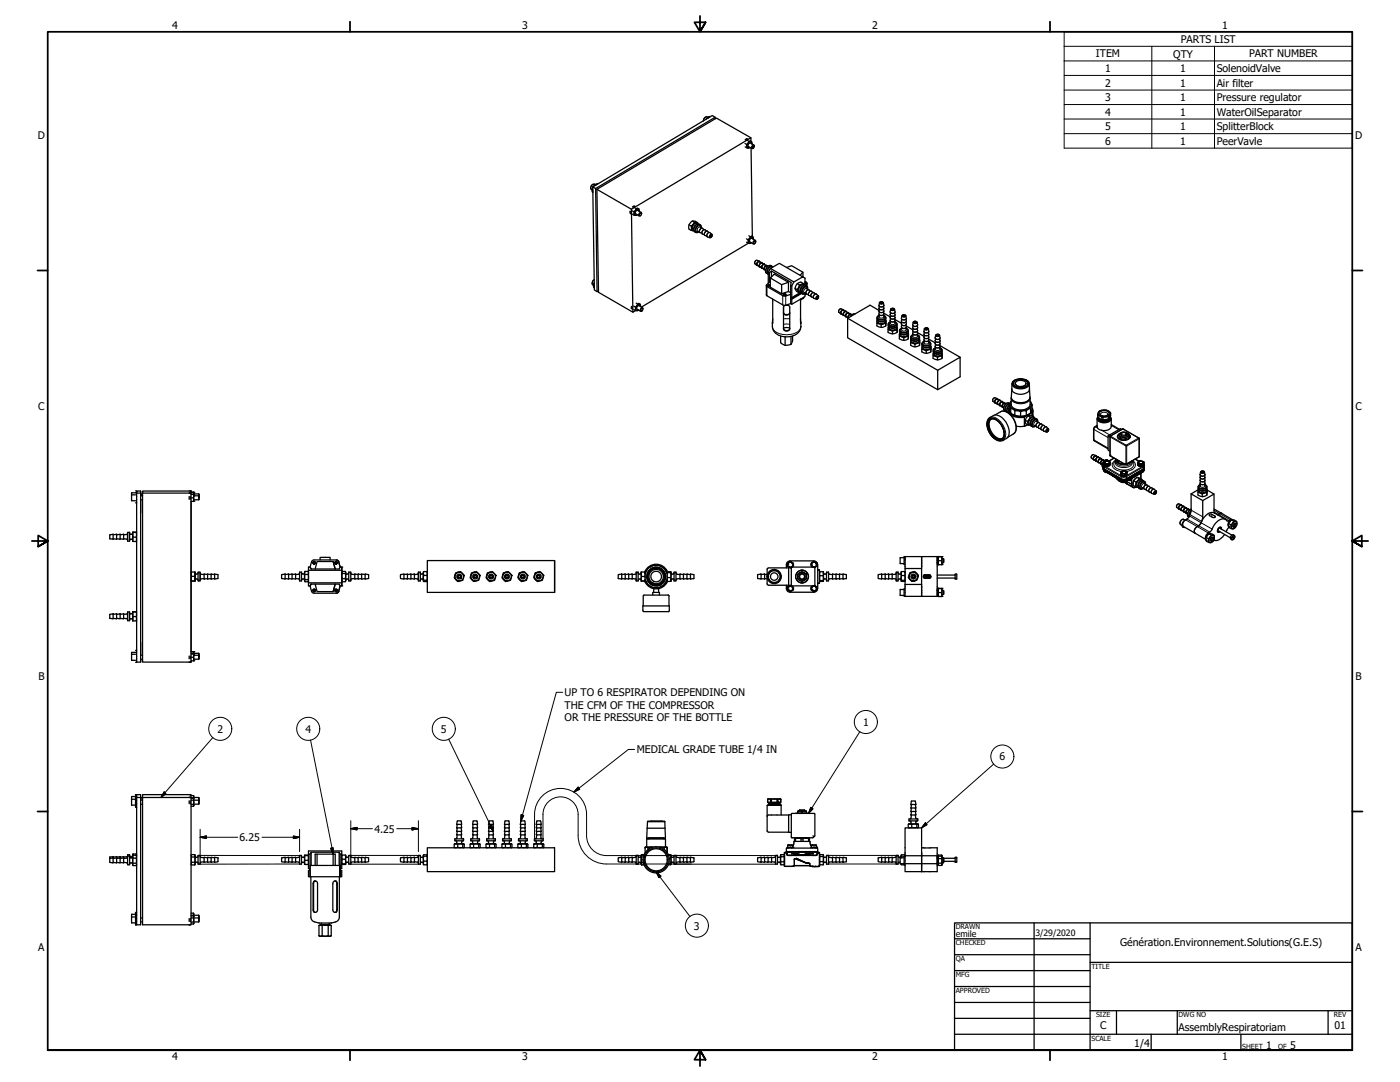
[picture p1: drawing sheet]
<svg xmlns="http://www.w3.org/2000/svg" width="559mm" height="432mm" viewBox="0 0 559 432" stroke-linecap="round" stroke-linejoin="round" font-family="sans-serif">
<defs><g id="words">
<g font-size="4.2">
<text x="68.7" y="11.7">4</text>
<text x="208.4" y="11.7">3</text>
<text x="348.1" y="11.7">2</text>
<text x="487.8" y="11.7">1</text>
<text x="471.3" y="17.1">PARTS LIST</text>
<text x="437.5" y="22.9">ITEM</text>
<text x="468.3" y="23">QTY</text>
<text x="498.5" y="22.9">PART NUMBER</text>
<text x="441.1" y="28.8">1</text>
<text x="471.1" y="28.8">1</text>
<text x="485.6" y="28.8">SolenoidValve</text>
<text x="441.1" y="34.5">2</text>
<text x="471.1" y="34.5">1</text>
<text x="485.6" y="34.6">Air filter</text>
<text x="441.1" y="40.4">3</text>
<text x="471.1" y="40.3">1</text>
<text x="485.6" y="40.4">Pressure regulator</text>
<text x="441.1" y="46.2">4</text>
<text x="471.1" y="46.2">1</text>
<text x="485.6" y="46.2">WaterOilSeparator</text>
<text x="441.1" y="51.9">5</text>
<text x="471.1" y="51.9">1</text>
<text x="485.6" y="52">SplitterBlock</text>
<text x="15.1" y="55.5">D</text>
<text x="441.1" y="57.8">6</text>
<text x="471.1" y="57.8">1</text>
<text x="485.6" y="57.8">PeerVavle</text>
<text x="540.9" y="55.5">D</text>
<text x="15.2" y="163.4">C</text>
<text x="541" y="163.4">C</text>
<text x="15.3" y="271.4">B</text>
<text x="541.1" y="271.4">B</text>
<text x="225.4" y="277.8">UP TO 6 RESPIRATOR DEPENDING ON</text>
<text x="225.4" y="282.8">THE CFM OF THE COMPRESSOR</text>
<text x="225.4" y="287.8">OR THE PRESSURE OF THE BOTTLE</text>
<text x="86.8" y="292.4">2</text>
<text x="121.9" y="292.4">4</text>
<text x="176" y="292.4">5</text>
<text x="344.5" y="289.6">1</text>
<text x="254.1" y="300.4">MEDICAL GRADE TUBE 1/4 IN</text>
<text x="398.9" y="303.5">6</text>
<text x="95.6" y="335.7">6.25</text>
<text x="149.4" y="332.2">4.25</text>
<text x="277" y="371">3</text>
<text x="447.1" y="377.4">Génération.Environnement.Solutions(G.E.S)</text>
<text x="15.2" y="379.3">A</text>
<text x="541" y="379.3">A</text>
<text x="439.1" y="410.8">C</text>
<text x="470.4" y="411.4">AssemblyRespiratoriam</text>
<text x="532.6" y="410.8">01</text>
<text x="452.8" y="418">1/4</text>
<text x="505.3" y="418.5">1</text>
<text x="515" y="418.5">5</text>
<text x="68.7" y="423.2">4</text>
<text x="208.4" y="423.2">3</text>
<text x="348.1" y="423.2">2</text>
<text x="487.8" y="423.2">1</text>
</g>
<g font-size="3.5">
<text x="381.5" y="374.1">emile</text>
<text x="413.3" y="373.6">3/29/2020</text>
</g>
<g font-size="2.8">
<text x="381.5" y="370.8">DRAWN</text>
<text x="381.5" y="377.3">CHECKED</text>
<text x="381.5" y="383.6">QA</text>
<text x="381.5" y="390">MFG</text>
<text x="435.6" y="386.6">TITLE</text>
<text x="381.5" y="396.3">APPROVED</text>
<text x="437.5" y="406">SIZE</text>
<text x="470.4" y="406">DWG NO</text>
<text x="532.4" y="405.9">REV</text>
<text x="435.6" y="415.4">SCALE</text>
<text x="495.8" y="418.5">SHEET</text>
<text x="510.2" y="418.5">OF</text>
</g>
</g></defs>
<!-- layer: Visible (ANSI) -->
<g fill="none" stroke="#000" stroke-width=".51">
<path d="M282.5 46.8a1.29 1.29 0 0 0-1.7 1.5M283.3 46.7l-.7 .5M283.6 46.5l-1.1 .3-.8 .9M285.4 46.8v.6M297.4 57.3l.6 .4M297.4 58.6l.7 .4M298.2 55.3l-.8 .5M298.4 56.1l.6 .4M298.5 55.4l-.8 .5M298.6 59.1l.7-.3zM299.3 56.1l.7 .4M299.7 56.3v-1.3l-47.7 28.5"/>
<path d="M299.7 55l-13.8-7.9-47.6 28.5 13.7 7.9M299.8 59.1l.5 35.3M300.1 57.4a.75 .75 0 0 0-.6-.9 .75 .75 0 0 0-.9 .6 1.16 1.16 0 0 0 0 2M300.1 57.5a.76 .76 0 0 0-.5-1.1 .76 .76 0 0 0-1 .7 .8 .8 0 0 0-.5 1.3v.6l.5 .1M300.7 58.2l.1-.1a.58 .58 0 0 1 .2 .7 .58 .58 0 0 1-.7 .3l-.1-.4zM300.9 57.9l-1.4-.8a.92 .92 0 0 0-.8 1.4l1.4 .8M301.1 58.4v-.3a.7 .7 0 0 0-1 .3 .7 .7 0 0 0 .3 .9l.3-.1M236.6 74.6l47.7-28.5 1.1 .7-47.7 28.4zM236.6 74.6l.6 41.1 1.1 .7 .6-.3M236.6 74.7l-.3 1.4 .4 .7M236.6 75.7l.1 .9M237.5 73.7a1.22 1.22 0 0 0-1.5 .5 1.22 1.22 0 0 0 .3 1.6"/>
<path d="M237.7 75.2l.6 41.2M238.3 75.6l.6 41 13.7 8M238.3 73.5l-.7 .5M238.6 73.4l-1.1 .3-.8 .8M251.5 84.3v.9M251.8 84.5v.8M252 83.5l.6 41.1 1.2-.7M252.3 84.1l.7 .4M252.4 85.5l.6 .4M253.2 82.2l-.8 .4M253.4 82.9l.6 .4M253.5 82.3l-.8 .5"/>
<path d="M253.7 85.3l1.4 .9M254.3 85.7l-.7 .2M254.3 83l.7 .4M255.1 84.3a.83 .83 0 0 0-.8-1 .83 .83 0 0 0-.9 1l-.3 .9 .5 .7M255.1 84.3a.77 .77 0 0 0-.5-1 .77 .77 0 0 0-1 .6 1.11 1.11 0 0 0-.5 1.6l-.1 .4h.6M255.3 85.3l.5-.3a.51 .51 0 0 1 .2 .7 .51 .51 0 0 1-.8 .1zM255.9 84.8l-1.4-.9a.87 .87 0 0 0-.8 .5 .87 .87 0 0 0 0 .9M256.1 85.3v-.1a.69 .69 0 0 0-1-.3 .69 .69 0 0 0-.1 1l.1 .3 .6-.2M275 89.7l.9 .5M276.4 88.2l.8 .5M277 92a.97 .97 0 0 1-1.1-.6 .97 .97 0 0 1 .3-1.1 1.3 1.3 0 0 1 .9-1.3 1.3 1.3 0 0 1 1.4 .4 .86 .86 0 0 0-.6-.7 .86 .86 0 0 0-.8 .2l-.4 .6a2.13 2.13 0 0 0-.8 2.3l-.1 .1 1.2 .2M278.4 88.8l-.8-.5a2.15 2.15 0 0 0-2.2 .6 2.15 2.15 0 0 0-.4 2.3l.8 .7"/>
<path d="M278.5 92.3l.6 .2M279.5 90.6l.5 .5M279.8 90.9a1.29 1.29 0 0 0-1-1.6 1.29 1.29 0 0 0-1.5 1.2 1.31 1.31 0 0 0-.2 1.9 1.31 1.31 0 0 0 1.9 .1M281 91.6l-.6-.5a1.08 1.08 0 0 0-1.1 .5 1.08 1.08 0 0 0 .1 1.2l.8 .3M281.9 92.2l-.5-.5a1.07 1.07 0 0 0-1.1 .5 1.07 1.07 0 0 0 .1 1.2l.7 .3M282.5 93l.7-.2 .9 .7a.92 .92 0 0 1-.8 1.4l-1.2-.7zM283 92.8l-.6-.5a1.08 1.08 0 0 0-1.1 .5 1.08 1.08 0 0 0 .1 1.2l.7 .2M283.7 93.7a.4 .4 0 0 1 .2 .6 .4 .4 0 0 1-.6 .1l.6-.7a.48 .48 0 0 1 .1 .7 .48 .48 0 0 1-.7 0M297.9 95.3l.7 .4M297.9 96.6l.7 .4M298.8 97l-42.8 25.6M298.9 94.1l.7 .4"/>
<path d="M299.2 97.1l.6-.3zM299.9 94.2l.6 .4M300.7 95.4a.78 .78 0 0 0-.6-.9 .78 .78 0 0 0-1 .6 1.2 1.2 0 0 0 .1 2M300.7 95.5a.79 .79 0 0 0-.6-1 .79 .79 0 0 0-1 .6 1.04 1.04 0 0 0-.4 1.6l-.1 .3 .6 .1M301.2 96.2h.2a.48 .48 0 0 1 .1 .7 .48 .48 0 0 1-.7 .1zM301.5 95.9l-1.4-.8a.95 .95 0 0 0-.8 1.4l1.4 .8M301.6 96.5v-.2a.66 .66 0 0 0-.9-.2 .66 .66 0 0 0-.2 1l.2 .2 .5-.1M237.2 112.8l-.3 1.1 .3 1M237.2 113.7v.9M237.2 111.6a1.22 1.22 0 0 0-.9 1 1.22 1.22 0 0 0 .6 1.2M302.3 105.8l1.2 .8M303.1 104.5l1.2 .6"/>
<path d="M303.3 106.4l1.2 .7M303.3 104.5l-1.2-.6a.92 .92 0 0 0-.7 1.4l1.1 .7M304.1 105l1.2 .7M304.3 106.9l1.1 .8M305.1 105.6l1.2 .6M305.2 107.5l.4 .3M305.9 114v3.8l6.5 3.9 1 .2 2.2-.7 .4 .2v-2M306.1 106.2l.4 .1M306.6 108.6l.5 .3M307.5 113.9a.43 .43 0 0 0-.6-.3 .43 .43 0 0 0-.3 .6M307.5 113.8a.52 .52 0 0 0-.6-.2 .52 .52 0 0 0-.4 .5l.8 .1M307.5 110.9l1.6-1.5 5.6 3.2-2.7 1z"/>
<path d="M307.5 110.9v3.7l4.5 2.6M307.5 112.5l-.4 .1M307.5 107.1l3.6-2 9.3 5.4-3.5 2zM307.5 107.1l-.9 1.5v4.4M307.9 110.6v-2.5l7.9 4.6-.2 8.5M307.9 108.1l-.8 .8v3.7l-1.2 1.5 6.8 4 .7 .1 2.2-.7M308.4 119.3v9.8v-1.8M308.4 106.6a1.68 1.68 0 0 0-2-.3 1.68 1.68 0 0 0-.8 1.9l.2 .7 .8 .4M312 113.6v3.6l2.7-.9M312.7 117.3h.9a.48 .48 0 0 1-.4 .6 .48 .48 0 0 1-.5-.6zM312.8 117.8l-.1-.1a.45 .45 0 0 1 .5-.5 .45 .45 0 0 1 .4 .6M313.9 106.7l2.1-.7 4.5 2.6-1.2 1.3"/>
<path d="M314.7 112.6v3.7M314.7 116.3l.9 .5M316 114v4.7M316.9 112.5l-.9 1.5-.4-.2M317.3 115.1l.9 .5M318.2 113.2l.9 .5M319.1 113.7l1.4-.6 .5 .9a.97 .97 0 0 0-1-.6 .97 .97 0 0 0-.8 .8 1.28 1.28 0 0 0-.8 1.3 1.28 1.28 0 0 0 1.1 1.1h-.7a1.54 1.54 0 0 1 .2-2.3zM319.5 116.7l-3.5 2-.3-.1v.7M319.6 119.3l.1 9.8-.2-1.8M319.7 116.9l-4 2.4 .3 .1 4-2.3M320.4 110.5l.9 .5v2.9l.8-.9-.8-.7M320.5 108.6v1.9"/>
<path d="M320.5 113.1l-.8-.5a2.31 2.31 0 0 0-1.8 3.7l.9 .5M320.8 118.6l-.2 .5-1.1 .6M321 116.8l.7 .2M321.3 112.8v.5v-.4M321.3 117.2v1.2l-5.3 3M321.8 117.2l-.5 .5M321.9 115.2l.6 .4M322.1 113v1.4M322.4 115.5a1.33 1.33 0 0 0-1.1-1.5 1.33 1.33 0 0 0-1.5 1 1.31 1.31 0 0 0-.2 1.9 1.31 1.31 0 0 0 1.9 .1M323.5 116.2l-.6-.5a1.01 1.01 0 0 0-1.1 .5 1.01 1.01 0 0 0 .1 1.1l.7 .3M324.5 116.7l-.6-.4a1.05 1.05 0 0 0-1.1 .5 1.05 1.05 0 0 0 .1 1.1l.8 .3M324.9 117.7l.9-.4 .8 .7a.95 .95 0 0 1-.8 1.4l-1.1-.5-.1-.7z"/>
<path d="M325.4 117.3l-.5-.5a1.01 1.01 0 0 0-1.1 .5 1.01 1.01 0 0 0 .1 1.2l.7 .2M326 118.5l.3-.3a.45 .45 0 0 1 .2 .7 .45 .45 0 0 1-.7 0zM326.2 118.3a.42 .42 0 0 1 .3 .6 .42 .42 0 0 1-.6 .2l-.1-.2M252 122.3v.9M252.3 122.5v.9M252.9 122.2l.7 .4M253 123.5l.6 .4M253.9 121l.7 .3M254.2 124l.6-.3zM254.6 121.3l.9 .1 .2 .9a.75 .75 0 0 0-.6-.9 .75 .75 0 0 0-.9 .6 1.16 1.16 0 0 0 0 2l-.6-.1 .1-.6a.89 .89 0 0 1 .5-1.3zM254.9 121l.6 .4M255.9 123.4l.4-.3a.48 .48 0 0 1 .2 .7 .48 .48 0 0 1-.7 0z"/>
<path d="M256.5 122.8l-1.4-.8a.95 .95 0 0 0-.8 1.4l1.4 .8M256.6 123.3v-.3a.7 .7 0 0 0-.9 .3 .7 .7 0 0 0 .2 .9l.3-.1M308.3 128.8a4.1 4.1 0 0 0 2.1 4.7 7.1 7.1 0 0 0 8.9-1.6l.4-3.1M311.6 134.1v2.7l1.8 1M312.7 124.9a1.37 1.37 0 0 0 1.3 .8 1.37 1.37 0 0 0 1.2-.8M312.7 131.1a1.3 1.3 0 0 0 1.3 .9 1.3 1.3 0 0 0 1.2-.9M312.7 124.8a1.37 1.37 0 0 0 1.3 .8 1.37 1.37 0 0 0 1.2-.8M312.7 130.9h2.5M313 122l1.2-.1a.81 .81 0 0 1 1 .7v8.6a1.3 1.3 0 0 1-1.2 .9 1.3 1.3 0 0 1-1.3-.9v-8.8zM313.3 134.4h.1M313.4 134.5v3.3M315.7 137.4l-2.3 .4"/>
<path d="M315.7 134.2v3.2M316.4 134.1v1.9l-.7 1.4M335.9 125.2l1.1 .7M336.6 123.8l1.2 .7M336.8 125.7l1.2 .8M336.9 123.9l-1.2-.6a.98 .98 0 0 0-.9 1.4l1.2 .6M337.6 124.4l1.2 .6M337.8 126.3l.7 .6M338.3 127l36 20.8M338.6 125l1.2 .6M339.6 125.5l.4 .2M341.2 125.3a1.71 1.71 0 0 0-1.8 1.1"/>
<path d="M350 127.8h.3a1.12 1.12 0 0 0 .2 1.3 1.12 1.12 0 0 0 1.3 .2 1.16 1.16 0 0 0 1.3-.3 1.16 1.16 0 0 0 .2-1.2l.3 .2a.89 .89 0 0 1-.9 1.2 2.78 2.78 0 0 1-2.7-.2zM350.8 123.9l-3.5-2.1-9 5.2v7.8l36 20.7 8.9-5.1v-7.8l-8.9 5.2v7.7M351 122.2l-.2 .8a1.08 1.08 0 0 0 1 .6 1.08 1.08 0 0 0 1-.6l-.2-.8M351 123.4l-.2 .7a1.08 1.08 0 0 0 1 .7 1.08 1.08 0 0 0 1-.7l-.2-.7M351 124.5l-.2 .8a1.08 1.08 0 0 0 1 .6 1.08 1.08 0 0 0 1-.6l-.2-.8M351 125.8a1.31 1.31 0 0 0-.9 1.7 1.31 1.31 0 0 0 1.7 .8 1.32 1.32 0 0 0 1.7-.8 1.32 1.32 0 0 0-.8-1.7M351 125.7l-.2 .7M351.1 120.6a1.02 1.02 0 0 1 1.5 .3l.2 1a1.08 1.08 0 0 1-1 .6 1.08 1.08 0 0 1-1-.6zM351.3 120.7a.51 .51 0 0 1 .6-.2 .51 .51 0 0 1 .3 .6h-.9zM351.4 121.1l-.1-.1a.45 .45 0 0 1 .5-.4 .45 .45 0 0 1 .4 .5M351.7 129.7v.9M352.6 125.7l.1 .7"/>
<path d="M352.7 125l2.6 1.5M353.6 129.1v.9M353.6 127.9v1a1.31 1.31 0 0 1-.2 1.4 1.31 1.31 0 0 1-1.4 .3l-2-.6v-1M354.5 130.4h.3a1.29 1.29 0 0 0 .4 1.4 1.29 1.29 0 0 0 1.5 .1 1.02 1.02 0 0 0 1.1-.4 1.02 1.02 0 0 0 0-1.1l.3 .2a.85 .85 0 0 1-.1 .9 .85 .85 0 0 1-.9 .3 2.3 2.3 0 0 1-2.4-.2h-.2zM355.4 128.4a1.32 1.32 0 0 0-.8 1.7 1.32 1.32 0 0 0 1.7 .8 1.31 1.31 0 0 0 1.7-.8 1.31 1.31 0 0 0-.9-1.7M355.5 124.8l-.2 .8a1.08 1.08 0 0 0 1 .6 1.08 1.08 0 0 0 1-.6l-.2-.8M355.5 126l-.2 .7a1.08 1.08 0 0 0 1 .7 1.08 1.08 0 0 0 1-.7l-.2-.7M355.5 127.1l-.2 .7a1.04 1.04 0 0 0 1 .7 1.04 1.04 0 0 0 1-.7l-.2-.7M355.5 128.3l-.2 .7M355.6 123.3a.99 .99 0 0 1 1.5 .1l.2 1.1a1.08 1.08 0 0 1-1 .6 1.08 1.08 0 0 1-1-.6zM355.7 123.3a.51 .51 0 0 1 .7-.3 .51 .51 0 0 1 .3 .7l-.7 .1zM355.9 123.7l-.1-.1a.45 .45 0 0 1 .5-.4 .45 .45 0 0 1 .4 .5"/>
<path d="M356.2 132.2v1M357.1 128.3l.2 .7M357.2 127.5l2.7 1.5M358.1 130.5v1a1.26 1.26 0 0 1-.2 1.4 1.26 1.26 0 0 1-1.4 .3l-2-.6v-1M358.1 131.6v1.1M359.2 132.9l-.2 .6v.7h.2a2.64 2.64 0 0 0 2.9 .1l.4-.1M359.3 133a.99 .99 0 0 0 0 1.1 .99 .99 0 0 0 1.1 .4 1.56 1.56 0 0 0 2.1-1.3l-.2-.2M359.9 127.4l-.1 .7a1.04 1.04 0 0 0 1 .7 1.04 1.04 0 0 0 1-.7l-.2-.7M359.9 128.6l-.1 .7a1.04 1.04 0 0 0 1 .7 1.04 1.04 0 0 0 1-.7l-.2-.7M359.9 129.7l-.1 .7a1.04 1.04 0 0 0 1 .7 1.04 1.04 0 0 0 1-.7l-.2-.7M359.9 131a1.32 1.32 0 0 0-.8 1.7 1.32 1.32 0 0 0 1.7 .8 1.31 1.31 0 0 0 1.7-.8 1.31 1.31 0 0 0-.9-1.7M359.9 130.8v.7"/>
<path d="M360.1 125.9a.99 .99 0 0 1 1.5 .1l.2 1.1a1.08 1.08 0 0 1-1 .6 1.08 1.08 0 0 1-1-.6zM360.2 125.9a.52 .52 0 0 1 .7-.2 .52 .52 0 0 1 .3 .5h-.8zM360.4 126.3a.42 .42 0 0 1 .4-.5 .42 .42 0 0 1 .4 .5M360.7 134.8v1M361.6 130.8l.1 .7M361.7 130.1l2.7 1.5M362.3 132.9l.3 .1-.1 1.2M362.5 134.2v1.1M362.6 133v1.3a1.5 1.5 0 0 1-2.1 1.5l-1.5-.6v-1M363.7 135.6a1.04 1.04 0 0 0 .1 1.1 1.04 1.04 0 0 0 1.1 .4 1.56 1.56 0 0 0 2.1-1.3l-.2-.2M363.7 135.5l-.2 .2a.84 .84 0 0 0 0 .9 .84 .84 0 0 0 .9 .4 2.12 2.12 0 0 0 2.4-.2h.2M364.4 130l-.1 .7a1.04 1.04 0 0 0 1 .7 1.04 1.04 0 0 0 1-.7l-.2-.7"/>
<path d="M364.4 131.1l-.1 .8a1.04 1.04 0 0 0 1 .7 1.04 1.04 0 0 0 1-.7l-.2-.8M364.4 132.3l-.1 .7a1.08 1.08 0 0 0 1 .7 1.08 1.08 0 0 0 1-.7l-.2-.7M364.4 133.6a1.31 1.31 0 0 0-.8 1.7 1.31 1.31 0 0 0 1.7 .8 1.32 1.32 0 0 0 1.7-.8 1.32 1.32 0 0 0-.9-1.7M364.4 133.4l-.1 .7M364.5 128.5a1.03 1.03 0 0 1 1.6 .2l.2 .9a1.04 1.04 0 0 1-1 .7 1.04 1.04 0 0 1-1-.7zM364.7 128.5a.52 .52 0 0 1 .7-.2 .52 .52 0 0 1 .3 .5h-.8zM364.9 128.8a.39 .39 0 0 1 .4-.4 .39 .39 0 0 1 .3 .4M365.2 137.4v1M366.1 133.4l.1 .7M366.2 132.7l2.6 1.5M366.8 135.5l.3 .1-.1 1.2M367 136.8v1.1"/>
<path d="M367.1 135.6v1.1a1.36 1.36 0 0 1-1.7 1.7l-1.9-.6v-1M368.2 138.1l-.2 .2a.83 .83 0 0 0 0 .9 .83 .83 0 0 0 .8 .4l.9 .4 1.8-.6M368.2 138.2a1 1 0 0 0 .1 1.1 1 1 0 0 0 1.1 .3 1.42 1.42 0 0 0 2-1.2l-.1-.2M368.9 136.2a1.24 1.24 0 0 0-.9 1.5 1.24 1.24 0 0 0 1.4 .9 1.4 1.4 0 0 0 1.8-.3 1.4 1.4 0 0 0 0-1.8l-.6-.3M368.9 132.6l-.1 .7a1 1 0 0 0 1 .7 1 1 0 0 0 .9-.7l-.1-.7M368.9 133.7l-.1 .8a1.03 1.03 0 0 0 1 .6 1.03 1.03 0 0 0 .9-.6l-.1-.8M368.9 134.9l-.1 .7a1.03 1.03 0 0 0 1 .7 1.03 1.03 0 0 0 .9-.7l-.1-.7M368.9 136l-.1 .7M369 131.1a1.03 1.03 0 0 1 1.6 .2l.1 .9a1 1 0 0 1-.9 .7 1 1 0 0 1-1-.7zM369.4 131.4h-.1a.45 .45 0 0 1 .4-.4 .45 .45 0 0 1 .4 .4M370.6 136l.1 .7M370.6 135.3l2.7 1.5"/>
<path d="M371.3 138.1l.3 .1-.1 1.2M371.5 139.4v1.1M371.6 138.2l-.1 1.2a1.12 1.12 0 0 1-.1 1.2 1.12 1.12 0 0 1-1.2 .4h-.9l-1.4-.6v-1M373.4 138.8a1.23 1.23 0 0 0-.9 1.5 1.23 1.23 0 0 0 1.4 .9 1.47 1.47 0 0 0 1.7-.3 1.47 1.47 0 0 0 .3-1.6l-.8-.5M373.4 135.2l-.1 .8a1.08 1.08 0 0 0 .9 .6 1.08 1.08 0 0 0 1-.6l-.1-.8M373.4 136.3l-.1 .8a1.08 1.08 0 0 0 .9 .6 1.08 1.08 0 0 0 1-.6l-.1-.8M373.4 137.5l-.1 .7a1.08 1.08 0 0 0 .9 .7 1.08 1.08 0 0 0 1-.7l-.1-.7M373.4 138.6l-.1 .7M373.6 133.7a.89 .89 0 0 1 1.4 .2l.2 .9a1.04 1.04 0 0 1-1 .7 1.04 1.04 0 0 1-.9-.7zM373.8 133.5l1 .2a.48 .48 0 0 1-.6 .4 .48 .48 0 0 1-.4-.6zM373.9 134l-.1-.1a.45 .45 0 0 1 .5-.3 .45 .45 0 0 1 .3 .4M375.1 138.6l.1 .7"/>
<path d="M375.2 137.9l8 4.7M369.7 140v1M372.7 140.7l-.2 .2a.82 .82 0 0 0 0 .9 .82 .82 0 0 0 .8 .4 2.12 2.12 0 0 0 2.4-.2h.3M372.7 140.8a.95 .95 0 0 0 0 1.1 .95 .95 0 0 0 1.1 .3 1.45 1.45 0 0 0 2.1-1.2l-.2-.2M374.2 142.6v1M375.8 140.7l.2 .1v1.2M376 142v1.1M376 140.8v1.1a1.26 1.26 0 0 1-.2 1.4 1.26 1.26 0 0 1-1.3 .3l-2.1-.6v-1M398.1 159.3l1.2 .7M398.3 159.4l-1.2-.6a.92 .92 0 0 0-.7 1.3l1.1 .7M399.1 159.9l1.2 .6M403.7 158.6l-.1 2.8a4 4 0 0 0 5 2.1 2.92 2.92 0 0 0 2.6-2.1l-.1-2.8"/>
<path d="M403.9 155.3a3.4 3.4 0 0 0 4.3 2 2.61 2.61 0 0 0 2.7-2M403.9 155.3l-.2 3.1a3.7 3.7 0 0 0 4.9 2.2 2.54 2.54 0 0 0 2.5-2.2l-.2-3.1M403.9 153.2v2.1M404.5 153a3.4 3.4 0 0 1 5.8 0M404.6 152.1a4.2 4.2 0 0 1 6 .6 2.49 2.49 0 0 1-3.2 2.2 2.47 2.47 0 0 1-3.2-2.2zM404.9 152.1a3.9 3.9 0 0 1 5.3 .6 2.03 2.03 0 0 1-2.6 2 2.29 2.29 0 0 1-3-2zM405.1 151.7a1.56 1.56 0 0 0-1.2 1.6 1.56 1.56 0 0 0 1.3 1.4 4.6 4.6 0 0 0 5.6-1.1l-.1-1-1-.9M405.3 153.1a2.41 2.41 0 0 0 4.2 0M405.3 153v.1M405.3 152.7a2.73 2.73 0 0 1 4.2 .1 2.43 2.43 0 0 1-3.9 .9zM409.5 153v.1M410.8 153.2l.1 2.1"/>
<path d="M394.6 167.5a3 3 0 0 1 4.3 1 6 6 0 0 1 1.5 6.6 3 3 0 0 1-4.4-1 6 6 0 0 1-1.4-6.6zM394.8 166.8l.3-.2a3 3 0 0 1 3.6-.7 7.1 7.1 0 0 1 3.6 8.5l-2 1.4a4.8 4.8 0 0 1-5.6-3.5l-.4-.9a4.2 4.2 0 0 1 .5-4.6zM395.5 167.3a4.4 4.4 0 0 1 4.7 3.5l.6 2.3-.2 1.2-.7 .8M395.6 167.3a4.8 4.8 0 0 0 1 6.3 3.3 3.3 0 0 0 3.4 1.4M397.1 165.6l2.3-1.3a4.4 4.4 0 0 1 5.2 2.9l.9 2.2a3.4 3.4 0 0 1-1 3.8l-2.2 1.3M397.3 160.7l1.2 .7M398.3 161.2l1.2 .8M399.3 161.8l1.1 .8M400 160.5l1.3 .6M400.2 162.4l.4 .2M401.1 161l.3 .2M402 163.1l.5 .3"/>
<path d="M402.5 163.8v1M402.8 161.9a2.45 2.45 0 0 0-.8 2.6M402.8 161.7v1.7a4.1 4.1 0 0 0 5.1 2.7 4 4 0 0 0 4-2.6v-1.8M402.8 163.2a2.9 2.9 0 0 0 3.3 3 5.4 5.4 0 0 0 5.8-2v-1M402.8 162.9a2.09 2.09 0 0 0 1.6 3.2l1.9 .5 2.6-.1M403 161a1.86 1.86 0 0 0-2.1 .7 1.86 1.86 0 0 0 0 2.2l1.1 .3M403.4 163.1v1.7M403.6 160.1l-.8 1.4 .6 1.6 .8 .2 .9 .7h1.1l1.2 .4 1.1-.4h1.1l.9-.7 .9-.2 .5-1.6-.7-1.4M404.2 165.4h.1a6.7 6.7 0 0 0 6.2 0M405.1 164v1.7M405.6 170.1h3.3M407.4 164.4v1.7"/>
<path d="M408.9 166.5v3.6M409.2 167.7l.9 .5M409.4 166.1l-.5 .4M409.6 164v1.8M410.1 169.5l-1.2 .6M410.3 165.9l.9 .5M411.2 166.4l1.4-.2 .2 .7a1 1 0 0 0-1-.5 1 1 0 0 0-.8 .8 1.29 1.29 0 0 0-.7 1.3 1.29 1.29 0 0 0 1 1.1l-.9-.1a2.14 2.14 0 0 1 .6-2.6zM411.4 163.1v1.7M411.9 162.8l.4 1.1-.2 .8M412.1 164.7v1.2M412.1 164.7l-.6 .1M412.3 163.8v2.3"/>
<path d="M412.6 166.2l-.9-.5a2.39 2.39 0 0 0-2.2 3.5l.9 .5M412.8 169.8l.7 .3M413.8 168.1l.5 .5M414.1 168.5a1.3 1.3 0 0 0-.9-1.6 1.3 1.3 0 0 0-1.6 1.1 1.31 1.31 0 0 0-.2 1.9 1.31 1.31 0 0 0 1.9 .1M415.3 169.2l-.6-.5a1.01 1.01 0 0 0-1 .5 1.01 1.01 0 0 0 .1 1.2l.7 .2M416.3 169.7l-.6-.5a1.1 1.1 0 0 0-1 .6 1.1 1.1 0 0 0 0 1.1l.8 .3M416.9 170.6l.7-.3 .8 .8a.89 .89 0 0 1-.8 1.3l-1.2-.6zM417.3 170.3l-.6-.5a1.04 1.04 0 0 0-1.1 .5 1.04 1.04 0 0 0 .1 1.2l.7 .3M418 171.3a.42 .42 0 0 1 .3 .6 .42 .42 0 0 1-.7 .1M418 171.3l.2-.1a.5 .5 0 0 1 .2 .7 .5 .5 0 0 1-.8 .1zM437.9 169.8l-1.1 .6-.3 .8 .1 4.5 5.7 3.4M438.1 165.4l.1 .2"/>
<path d="M438.1 165.4l.1 1.2M438.2 165.6l.8 .4M438.2 165.6v1l1.6 .9M438.4 166.8a2.62 2.62 0 0 0 4 .9l.6-1.1a2.76 2.76 0 0 1-4.6 .1l.1 .4M438.7 166.8a2.91 2.91 0 0 0 4 .3M439 166l2.3 .3-1.1 .3M439 166l.8 .6M439 167.8l1.4 .5 1.9-.5M439.2 165.4a1.88 1.88 0 0 0 3 0M439.4 168h.1M439.4 167.7l.1 .1M439.5 168h2.3"/>
<path d="M439.5 167.8h2.3M439.8 166.6h.4M439.8 166.6v.9M439.8 167.5l.4 .1M441.3 166.3l1.1-.3 .6-.6-.6 .9zM441.8 168h.1M441.9 167.7l-.1 .1M442.3 173.9v5.7l.7 .5M442.4 166.3v1l-2.2 .3v-1M442.5 167.4a3.4 3.4 0 0 1-3.5 .1M443 165.4a1.62 1.62 0 0 0-2.1-1.8 1.89 1.89 0 0 0-2.5 1.8l.6 .6M443 166.9a2.69 2.69 0 0 1-4.3 .9l-.3-.8"/>
<path d="M443 166.8a2.81 2.81 0 0 1-4.5 .6l-.1-.5M443.1 166.2l.4 .9v3.1a3.4 3.4 0 0 1-5.5 .3l-.1-3.6 .2-.5M443.3 164.8a3.2 3.2 0 0 0-4.9-.1l-.3 .7M443.3 164.8v1l-.6 1.3v-1M443.3 164.8l-.3 .6M443.5 169.4l3.3 1.9M446.1 174.2l.5-.9 .5 1.6M446.1 174.2l-.1 .2M446.1 174.2v.4M446.6 173.3a2.39 2.39 0 0 1 3.8 .2l-.1 .5a2.52 2.52 0 0 1-2.6 .4h-.6zM446.8 173.2a1.26 1.26 0 0 0-.7 1.5 1.26 1.26 0 0 0 1.4 .9 2.67 2.67 0 0 0 3.6-1.5l-.9-1 .6 .5 .2 .6M446.9 173.1a2.27 2.27 0 0 1 3.4 .3 1.93 1.93 0 0 1-1.7 1.1 1.93 1.93 0 0 1-1.8-1.1z"/>
<path d="M447.1 174.9l2 .3M447.1 174.4v.5M447.4 173.4v.1M447.7 172.8a1.01 1.01 0 0 1 1-.3 1.01 1.01 0 0 1 .8 .9 .98 .98 0 0 1-1.1 .3 .98 .98 0 0 1-.7-.9zM447.7 171.4l-.5-.3-4.9 2.8 .7 .5M447.9 172.7a.72 .72 0 0 0-.5 1 .72 .72 0 0 0 1 .4 .81 .81 0 0 0 1.1-.2 .81 .81 0 0 0 0-1.1l-.2-.1M448.1 171.2l-5 2.9-.1 7.8 6.1 3.5 .4-.2M448.1 171.2h.2M448.3 171.2l6.4 3.8M449.1 174.8v.4M449.8 173.4v.1M450.5 173.9l-.2 .7-1.2 .6"/>
<path d="M451 174.2l.1 .2M451 174.2v.4M454.7 175l-.1 7.3M54.1 195.9l.4 .1M54.1 197.5l-1.6 .1M56.1 196.8v-.8h-1.6v.8l-2-.1v3.1h1.6M56.1 196v1.7M56.1 197.1h.8M56.9 196.8v67.4h19.4M56.9 197.7h-.8l.8 .2M56.9 199.5h-.8v5.2M75.5 196.8h.4"/>
<path d="M75.5 198.1v1.2M75.9 198.1v1.2M76.3 196.5v-.5v68.2M76.3 196h-19.4v.8h19.4M76.3 197.2l1 .1M76.3 196.5h.9h-.9M76.3 198.7h.9M77.2 196.5l.1 .8M77.3 197.9h2v1.6M77.3 197.3l-.1 2.8 .1-2.1M77.3 197.3v.7M77.3 196.5v1.4"/>
<path d="M77.3 197.9v.1M77.3 199.5h2M79.3 197.1l.2 1.3M79.3 197.1v2.4M79.3 197.1l-2 .1M436.6 183.4l1.2 .7M437.4 182l1.3 .6M437.6 184l1.2 .7M437.6 182.1l-.1-.3-1.1-.4a.96 .96 0 0 0-.7 1.4l1.1 .7M438.4 182.6l1.2 .6M438.6 184.5l1.2 .7M439.4 183.1l1 .4 .2 .3"/>
<path d="M439.5 185.1l.4 .3M440.4 186.8l.4 .6 7.3 4.1 1.5-.2 6.7-3.9 .5-.6M440.4 186.7v.8l.4 .5 6.7 3.8 1.6 .2 1.8-1M440.4 186.6l.4 .7 7.3 4.1 1.5-.2 6.7-3.9M440.4 186.6l.4 .7 7.4 4.1 1.4-.3 6.7-3.8M440.4 183.7l.4 .2M440.6 187.8l.3 .5 1 .2M440.8 185.1l-.4 .4v1.1M440.8 185.1a1.15 1.15 0 0 0 .9 1.1 1.15 1.15 0 0 0 1.3-.7M440.8 185.1l.2 .6M440.8 184.6v.1M440.8 184.6h.1"/>
<path d="M441 185.7h.1M442.3 184.1l.4 .2zM442.4 185v.1M442.7 184a1.82 1.82 0 0 0-2.2 0 1.82 1.82 0 0 0-.6 2l.5 .6M442.7 184.2l.1 .1M442.7 184.3h.1M442.8 184.3v.2M442.8 184.5l.1 .3M442.8 184.5l-.1 .4M442.8 184.5l.2 .3M442.9 185.5l-.7 .4-1.1-.2M443 184.8v.7"/>
<path d="M443 185.4l-.1 .1M443.6 189.5l1.7 1M444.6 182.8l-2.2 1.3h-1.1l-.5 .4v.6M445.3 190.5l.8 .9a4.5 4.5 0 0 0 3.4 1.3l2.9 1.9M445.3 183.9l-.2 .2M445.4 183.3l.6 1.1M445.4 183.3l.6 1.3v-.9M445.4 183.3l-.1 .8M446 183.6l.7 .4M446 184.6l.5 .2M446.5 184v.8l2.3 .4-2-.3M447.5 189a1.14 1.14 0 0 0 .8 1.1 1.14 1.14 0 0 0 1.2-.4l.1-.7"/>
<path d="M447.5 189l.2 .6 1.1 .2M447.5 188.5h.1M448.8 189.8h.1M449 188l.4 .1M449 188h-1l-.5 .3v.7M449 188h.2M449.1 188.9v.1M449.4 188.1l.2 .3M449.6 188.4v.3M449.6 188.4l-.2 .4M449.6 188.7v.7l-.7 .4M450.7 191.5l-1.3 .7a1.46 1.46 0 0 1-2.1-.5"/>
<path d="M451.4 184.2l-1.4 .8M452.1 184.1h-.3M452.5 191.9l.9 .4M453.1 183.2l1.6 .9M453.4 192.3l.8-.5a.88 .88 0 0 1 .8-.7 .88 .88 0 0 1 .9 .7 1.02 1.02 0 0 0-1.1-.5 1.02 1.02 0 0 0-.8 .7 1.47 1.47 0 0 0 0 2.4h.3l-.1 .2a.75 .75 0 0 1-.9-.4 .75 .75 0 0 1 .1-.8zM453.6 190.7a2.97 2.97 0 0 0-1.4 2.5M453.9 190.5l.8 .5M454.1 190.6l.4 .1M454.2 185.1l.3 .6 1 .2 .9-.4M454.3 184.6v.1M454.3 184.8h.1M454.6 182.4l-4.9 2.8-.7-.3"/>
<path d="M454.7 184.1l-.5 .4v1a1.28 1.28 0 0 0 2.2 0M454.7 184.1h1M454.9 188.6l.1 .1M455 188.7l.3 .1M455.3 188.8l-3.6 2.1v2.4a1.09 1.09 0 0 0 .5 1.2 1.09 1.09 0 0 0 1.3-.2M455.3 188.8l.1 .1M455.3 188.8h.1M455.4 188.9v2.2M455.7 184.1l.4 .1M455.7 184.1h.2M455.9 191.4l-1.1-.6a1.24 1.24 0 0 0-2 .7l-.6 2.2 .9 .5M455.9 185v.1"/>
<path d="M455.9 194.6l.6 .3M456.1 184.2l.2 .3M456.3 184.5l.1 .3M456.3 184.5l-.2 .4M456.4 185.1l.4 .4v1.1M456.4 185.2v.2M456.4 184.8v.7M456.5 187.8l-1.2 1M456.8 186.7l-.2 .9-1.6 1.1M456.8 186.6l-.5 .7M456.8 193l.5 .5M457.2 193.4a1.3 1.3 0 0 0-1-1.6 1.3 1.3 0 0 0-1.5 1 1.31 1.31 0 0 0-.2 1.9 1.31 1.31 0 0 0 1.9 .1"/>
<path d="M458.3 194.1l-.5-.6a1.05 1.05 0 0 0-1.1 .5 1.05 1.05 0 0 0 .1 1.2l.7 .3M459.3 194.6l-.6-.5a1.04 1.04 0 0 0-1 .5 1.04 1.04 0 0 0 .1 1.2l.7 .2M459.7 195.6l.7-.5 1.1 .8a.89 .89 0 0 1-.8 1.3l-1-.3a.81 .81 0 0 1 0-1.3zM460.3 195.2l-.6-.5a1.05 1.05 0 0 0-1 .5 1.05 1.05 0 0 0 0 1.1l.8 .3M460.9 196.2l.2-.1a.44 .44 0 0 1 .3 .7 .44 .44 0 0 1-.7 0zM461.1 196.2l.1-.1a.43 .43 0 0 1 .1 .6 .43 .43 0 0 1-.6 .1M475.4 197.1v6.9l-.2 .9a4.5 4.5 0 0 1-2.5 3 1.59 1.59 0 0 0-.3 2.2l4.6 2.7M475.4 197.1l4.7 2.7M478.2 196.5v1l1.7 .7M478.2 195.5l-2.8 1.6M478.4 195.3l-.2 .2a.82 .82 0 0 0 0 .9 .82 .82 0 0 0 .8 .3 2.52 2.52 0 0 0 2.7-.1l.1-1.1M478.5 195.3a.95 .95 0 0 0 0 1.2 .95 .95 0 0 0 1.1 .3 1.45 1.45 0 0 0 2-1.3l-.1-.2 .3 .2"/>
<path d="M479.1 193.4a1.27 1.27 0 0 0-.9 1.5 1.27 1.27 0 0 0 1.5 .9 1.4 1.4 0 0 0 1.7-.4 1.4 1.4 0 0 0-.1-1.8l-.5-.2M479.2 189.7l-.2 .8a1.04 1.04 0 0 0 1 .7 1.04 1.04 0 0 0 .9-.7l-.1-.8M479.2 190.9l-.2 .7a1.04 1.04 0 0 0 1 .7 1.04 1.04 0 0 0 .9-.7l-.1-.7M479.2 192l-.2 .8a1.08 1.08 0 0 0 1 .6 1.08 1.08 0 0 0 .9-.6l-.1-.8M479.2 193.2l-.2 .7M479.2 188.3a.96 .96 0 0 1 1.6 .1l.1 1a1.04 1.04 0 0 1-.9 .7 1.04 1.04 0 0 1-1-.7zM479.6 188.6l-.1-.1a.45 .45 0 0 1 .5-.4 .45 .45 0 0 1 .4 .5M479.9 197.2v1M480.1 199.8v6.9l-.7 1.9M480.8 193.2l.1 .7M481.7 196.6v1M481.8 195.5v.9a1.4 1.4 0 0 1-1.7 1.8h-.2"/>
<path d="M481.8 195.6l2.8 1.6-4.5 2.6M484.6 197.2v6.8l.3 .9M43.8 214.9l1.3 .3M45.1 213.2l-1.3 .3v1.4M45.1 213.2l.1 .1M45.1 215.1h.1M45.1 213.3v1.8M45.2 213.3h.1M45.2 215h.1M45.3 215l1.2 .2M46.5 213.2l-1.2 .2M46.5 213.2l.1 .1"/>
<path d="M46.5 215.1h.1M46.6 215h.1M46.7 215l1.2 .2M47.9 213.2l-1.4 .1v1.8M47.9 213.2l.1 .1M47.9 215.1h.1M47.9 213.3v1.8M48 213.3h.1M48 215l1.3 .2M48 215h.1M49.3 213.2l-1.3 .2M49.3 213.2l.1 .1"/>
<path d="M49.3 215.1h.1M49.3 213.3v1.8M49.4 215l1.2 .1M49.4 213.3h.1M49.4 215h.1M50.6 213.3l-1.2 .1M50.6 215.2l.3 .3M50.9 212.9l-.3 .3M50.9 212.5v3.4M50.9 215.9h.8M51 212.5h.8v3.4M51.7 212.8l.2 .4h.7"/>
<path d="M52.9 212.8l-.4 .4M52.9 215.5l-.2-.3h-.6l-.3 .4M53 212.4l.1 3.7v-3.6M53.1 212.5l1.4-.1-.1 3.7M53.1 216.1h1.3M53.1 214.4h1.3M53.1 212.5h1.3M54.1 200.7h.4M54.5 212.4v.1M54.5 216l-.1 .1M77.2 200.1h-.9v60h1M470.7 203l1.2 .8"/>
<path d="M471.5 201.7l1.2 .6M471.7 203.6l1.1 .7M471.7 201.7l-1.2-.6a.92 .92 0 0 0-.8 1.4l1.2 .7M471.8 209.7l-.6-.3a1.4 1.4 0 0 1 1.2-2.1l.6 .3a1.72 1.72 0 0 0-.6 2.8M472.1 209.5l.1 .8 .8 .2M472.4 202.2l1.2 .7M472.6 204.2l1.2 .7M473.5 202.8l1.2 .7M473.6 204.7l.4 .3M474.4 203.4l.5 .1M475.4 203.2a2.15 2.15 0 0 0-1.1 3l.2 .2M477 212.8l4.1 2.4"/>
<path d="M479.4 208.6l-.7 1a2.25 2.25 0 0 0-1.7 3.2M481.5 214.5l.8 .5M482.6 213l.9 .6M482.7 205.4l1-.2 1.4 1-.4 .4-.6-.1-1.3-.7zM483.2 213a1.76 1.76 0 0 0-1.7 .8 1.76 1.76 0 0 0 0 1.9M483.9 215.1l.4-.2a.48 .48 0 0 1 .1 .7 .48 .48 0 0 1-.7 0zM484 214.4a.82 .82 0 0 0-.9 .7 .82 .82 0 0 0 .5 .9M484 214.4l.4 .2M484.2 215.9l-1.2 .6M484.2 215.9l-.6 .6h-.6M484.5 215.3l.2-.5a.82 .82 0 0 0-.3-1.2 .82 .82 0 0 0-1.2 .4l-.2 .3a1.23 1.23 0 0 0-.5 1.8l-.1 .4h.6M484.6 215.1v-.1a.56 .56 0 0 0-.7-.4 .56 .56 0 0 0-.4 .7v.7l.6-.1"/>
<path d="M484.6 215.2a.94 .94 0 0 0-.3-1.5 .94 .94 0 0 0-1.3 .6 1.34 1.34 0 0 0 0 2.2M484.6 203.1l3 1.8M484.6 213.6l-1.2-.6a2.19 2.19 0 0 0-1.9 3l.9 .5M486 211.4l-.1 .3zM486 211.9l.2 .1-.3 .2zM486.2 212.2h.3l-.2 .3zM486.3 210.8l-.1 .3zM486.4 211.9l4.7 2.7M486.6 210.5l.3-.1-.2 .4zM486.7 212.1v.3l.2-.2M487 210.9l4.7 2.7M487.1 210.3l.2 .1-.3 .2z"/>
<path d="M487.3 210.7l.3-.1-.3 .3zM487.4 211.1l.2 .1M487.6 204.9l-1.7 .5M487.6 204.9l4.4 2.6M488.8 213.3a4 4 0 0 1-4.4 2.3M489.1 207.3l-4.4-2.6a3.9 3.9 0 0 0-4.7 2.7l-.6 1.2M490.5 209l.9 .5M490.5 210.5l-1.1 1.7M491.5 213.7a.94 .94 0 0 1 1.4 .6 .94 .94 0 0 1-1 1.2 .92 .92 0 0 1-.8-.7 .92 .92 0 0 1 .4-1.1zM491.6 207.5l.8 .5M492 207.5h-.8a1.29 1.29 0 0 1-2.1-.2 4.5 4.5 0 0 0-5 3.2 3.5 3.5 0 0 1-2.1 2.4l-.5 .6-.4 1.3M492 207.5a1.81 1.81 0 0 0-1.6 2.7"/>
<path d="M492 207.5h.2M492.1 214.6l.3 .2M492.1 214.4h.3l-.3 .5zM492.3 214.3l.1 .1M493 209.5l.3-.1a.56 .56 0 0 1 .1 .7 .56 .56 0 0 1-.7 .2zM493.1 210.4l-.3 .1a.71 .71 0 0 1-.2-1 .71 .71 0 0 1 .9-.2v.3a.9 .9 0 0 0-.2-1.4 .9 .9 0 0 0-1.3 .6 1.27 1.27 0 0 0 .1 2.2M493.1 210.4l-1 .6M493.1 210.4l-.6 .6h-.4M493.3 209.1a.8 .8 0 0 0-1.1 .3 .8 .8 0 0 0 .4 1.1M493.5 209.8l.1-1.7-1.2-.1-.4 .8a1.35 1.35 0 0 0-.6 1.8v.3l.7 .1M493.6 208.1l-.9-.5a1.95 1.95 0 0 0-2.3 2.4l.1 .4 .9 .5M76.3 228.3h.2l-.2 3.6h1.6v-3.6v3.6"/>
<path d="M76.3 231.8v.1M76.5 231.8h1.2M76.5 228.3h1.2M76.5 230h1.2M77.9 228.7l.2 .4h.6M78.7 231.1h-.6l-.2 .3M78.7 231.1l.4 .3M79.1 228.7l-.4 .3M79.1 228.4v3.4M79.1 231.7h.7M79.1 228.4h.7M79.9 228.8l.3 .3"/>
<path d="M79.9 228.4v3.4M80.2 231.1l-.3 .3M80.2 229.2l1.2 .1M81.4 230.8l-1.2 .2M81.4 229.2v1.9l1.4-.2M81.5 229.1l1.3 .2M82.8 229.2v1.9l1.4-.2M82.9 229.1l1.3 .2M84.2 229.2v1.9l1.4-.2M84.3 229.1l1.2 .2M85.7 229.1l1.3 .2v1.6l-1.4 .2v-1.9M112.4 229.4v1.4"/>
<path d="M112.5 230.8l1.2 .3M113.7 229.1l-1.2 .3M113.7 229l.2 .1M113.8 231h.1M113.8 229.2v1.8M113.9 229.2h.1M113.9 230.9h.1M113.9 230.9l1.2 .2M115.1 229.1l-1.2 .2M115.1 229l.2 .1M115.2 231h.1M115.2 229.2v1.8"/>
<path d="M115.3 229.2h.1M115.3 230.9l1.2 .2M115.3 230.9h.1M116.5 229.1l-1.2 .2M116.5 229l.1 .1M116.5 231h.1M116.6 229.2v1.8M116.6 229.2h.1M116.6 230.9l1.3 .2M116.7 230.9h.1M117.9 229.1l-1.3 .2M117.9 229l.1 .1"/>
<path d="M117.9 231h.1M118 230.9l1.3 .1M118.1 230.9h.1M119.3 229.2h-1.3v1.8M119.3 231.1l.3 .3M119.6 228.8l-.3 .3M119.6 231.7l.7 .1M120.3 228.3l-.7 .1v3.4M120.3 228.3l.1 .1M120.3 228.4l.1 3.3M120.4 228.7l.3 .3M120.7 229.1h.5"/>
<path d="M121.2 231.1h-.6l-.2 .3M121.2 231l.4 .4M121.5 228.7l-.3 .3M121.7 229.2h1.3M121.7 231.3h1.3M121.7 228h1.3M123 229.2l.1 2.7-.1 .3h-1.3v-4.2v4M123.1 228.3l-.1-.3v1.2M123.1 227.6h13.3v5h-13.3zM123.1 232.6v1.2h.7l.4-.7-.4 .7 .5 2.2 .7 .7h9.2M123.1 231.8v.2M124.2 233.1h11.2l.4 .7-.6 2.2"/>
<path d="M124.2 227.1l-.4-.8h-.7v1.3M125.8 233.1l.8 3h6.4l.8-3-.8 3M127.8 223.5v-1.1h4v1.1M133 224.1l.8 3-.8-3h-6.4l-.8 3M134.2 223.5h-9.2l-.6 .7-.6 2.1 .4 .8M134.3 223.5l.6 .2 .3 .5M135.2 224.2l.6 2.1M135.2 236l-.3 .5-.6 .2M135.8 226.3h.6v1.3M135.8 226.3l-.4 .8h-11.2M136.4 232.6v1.2h-.6l-.6 2.2M136.4 226.3v7.5"/>
<path d="M136.5 228.2l-.1 .1M136.6 232.2h1.2M136.6 228.9h1.2M136.6 230.9h1.2M137.9 228.2l.1 3.6-.2 .4v-4.2h-1.2l-.1 .3 .1 3.9-.2-.4M138 228.7l.2 .4h.6M139.2 228.7l-.4 .3M139.2 231.4l-.2-.3h-.6l-.4 .3M139.9 228.3l.1 3.5-.8-.1M140 228.3l-.8 .1v3.4M140 231.7l-.1 .1M140 228.8l.3 .3"/>
<path d="M140.3 231.1l-.3 .3M140.3 229.2h1.3v1.8M141.5 230.9l-1.2 .1M141.5 230.8l.1 .1M141.6 231h.1M141.7 229l-.2 .1M141.7 229.1l1.2 .2M142.9 230.9l-1.2 .2M142.9 229.2h.1M142.9 230.9h.1M142.9 229.2l.1 1.9 1.3-.2M143 229l-.1 .1"/>
<path d="M143.1 229.1l1.3 .1M144.3 230.9h.1M144.3 229.2l.1 1.9 1.3-.2M144.4 229.1h.1M144.5 229.1l1.3 .1M145.7 230.9h.1M145.7 229.2l.1 1.9M145.8 229.1l1.2 .2M145.8 229.1h.1M147 230.9l-1.2 .2M147 229.3v1.6M161.2 229.1l-1.4 .3 .1 1.5 1.3 .2"/>
<path d="M161.3 229.2l-.1 1.8M161.3 230.9l1.3 .2M162.5 231h.1M162.6 229.1h.1M162.6 229.1l-1.3 .2M162.6 229.2h.1M162.6 229.2v1.8M162.7 230.8l-.1 .1M162.7 230.9l1.3 .2M163.9 229l.1 .1M163.9 231h.1M164 229.1l-1.3 .2"/>
<path d="M164 229.2h.1M164 229.2v1.8M164.1 230.8l-.1 .1M165.3 229l.1 .1M165.4 229.1l-1.3 .2M165.4 229.2v1.9l-1.3-.2M165.5 230.9h.1M165.5 230.9l1.1 .1M166.6 229.2h-1.2M166.6 231.1l.3 .3M166.9 228.8l-.3 .3M166.9 231.7l.1 .1"/>
<path d="M166.9 228.4h.9M167 228.4v3.4M167.1 231.8h.6M167.8 228.7l.2 .4h.6M167.8 228.4v3.4M167.8 231.7l-.1 .1M168.6 231.1h-.6l-.2 .3M168.6 231l.4 .4M169 228.7l-.4 .3M169.2 229.6v-1.5l-.2 3.8M169.2 228.1h1.2M169.2 231.6h1.2"/>
<path d="M169.2 229.6h1.2M170.5 228.3l-.1-.2v4h-1.2l-.2-.3 .2-2.2M170.5 228.3h.1M170.6 223.7h50.8v12.7h-50.8zM170.6 231.8l-.1 .1M181.9 228.6l1.9-.5 1.5 1.5-.6 2-2 .5-1.4-1.5zM183.3 228.3a1.75 1.75 0 0 0-1.8 1.8 1.75 1.75 0 0 0 1.8 1.7M188.2 228.6l2-.5 1.4 1.5-.5 2-2.1 .5-1.4-1.5zM189.6 228.3a1.75 1.75 0 0 0-1.7 1.8 1.75 1.75 0 0 0 1.7 1.7M194.6 228.6l1.9-.5 1.5 1.5-.6 2-2 .5-1.4-1.5zM196 228.3a1.75 1.75 0 0 0-1.8 1.8 1.75 1.75 0 0 0 1.8 1.7M200.9 228.6l2-.5 1.4 1.5-.5 2-2.1 .5-1.4-1.5z"/>
<path d="M202.3 228.3a1.75 1.75 0 0 0-1.7 1.8 1.75 1.75 0 0 0 1.7 1.7M207.3 228.6l1.9-.5 1.5 1.5-.6 2-2 .5-1.4-1.5zM208.7 228.3a1.75 1.75 0 0 0-1.8 1.8 1.75 1.75 0 0 0 1.8 1.7M213.6 228.6l2-.5 1.4 1.5-.5 2-2.1 .5-1.4-1.5zM215 228.3a1.75 1.75 0 0 0-1.7 1.8 1.75 1.75 0 0 0 1.7 1.7M221.4 223.7v12.7M246.8 229.4v1.5l1.3 .2M248.1 229.1l-1.3 .3M248.1 229l.1 .1M248.1 231h.1M248.2 229.2v1.8M248.2 229.2h.1"/>
<path d="M248.2 230.9l1.3 .2M248.3 230.8l-.1 .1M249.4 229l.2 .1M249.5 231h.1M249.5 229.1l-1.3 .2M249.6 229.2h.1M249.6 229.2v1.8M249.6 230.9h.1M249.6 230.9l1.3 .2M250.8 229l.2 .1M250.9 231h.1M250.9 229.1l-1.3 .2"/>
<path d="M251 229.2h.1M251 229.2v1.8M251 230.9h.1M251 230.9l1.3 .2M252.2 229l.1 .1M252.2 231h.1M252.3 229.1l-1.3 .2M252.3 229.2l.1 .1M252.3 229.2v1.8M252.4 230.9h.1M252.4 230.9l1.2 .1 .3 .4M253.9 231.7l.1 .1"/>
<path d="M253.9 228.4h.9M253.9 228.4v3.4M253.9 228.8l-.3 .4-1.2 .1M254 231.8h.6M254.7 228.4v3.4M254.7 228.7l.4 .4M254.8 231.7l-.1 .1M255.1 231.1h.6l.2 .3M255.1 229.1h.4M255.1 231.1l-.3 .3M255.9 228.7l-.3 .3M256.1 231.8h1.2"/>
<path d="M256.1 228.3h1.2M256.1 230.1h1.2M257.3 231.8l.2 .1h-1.6v-3.6v3.6M257.3 231.8l.2-.5v1M257.3 230.1l.2 .5M257.3 228.3h.2M257.3 228.3l.2 .7M257.5 229.4l-.2 .7M257.5 227.9v1M257.5 232.3a4.9 4.9 0 0 0 4.4 2.7 4.9 4.9 0 0 0 4.4-2.7M257.5 227.9a4.9 4.9 0 0 1 4.4-2.7 4.9 4.9 0 0 1 4.4 2.7M257.6 231.6a4.6 4.6 0 0 0 4.3 3.1 4.6 4.6 0 0 0 4.4-3.1"/>
<path d="M257.6 228.6a4.6 4.6 0 0 1 4.3-3.1 4.6 4.6 0 0 1 4.4 3.1M260.5 237.5v-1.1h2.7v1.1M260.9 234.9v1.5M262.9 234.9v1.5M266.3 231.8l.1 .2M266.3 229.8l.1 .7M266.3 227.9v1M266.3 228.3h.1M266.4 230.5l-.1 .6M266.4 232l-.1-.7v1M266.4 228.5l-.1 .7M266.4 232h1.3"/>
<path d="M266.4 228.5h1.3M266.4 230.5h1.3M266.7 237.4l.3 .4v4M266.7 237.5h-9.8l-.2 4.3M267.8 228.7l.4 .4h.6l.2-.4M267.8 228.3h.1M267.8 228.3l-.1 3.7 .1-3.7-1.4-.1v.3M268.2 231l-.4 .4M268.2 231.1h.5M268.6 231l.4 .4M269 231.7l.7 .1M269.7 228.3l-.7 .1v3.4"/>
<path d="M269.8 228.3l.1 .1M269.8 228.4v3.3M269.9 228.8l.3 .3M270.2 231.1l-.3 .3M270.2 229.2h1.3v1.9M271.4 230.9l-1.2 .1M271.5 229.1l1.2 .2M272.7 230.9l-1.2 .2M272.7 230.8l.2 .1M272.8 229.2l.1 1.9M272.9 229.1l1.2 .2M274.1 230.9l-1.2 .2"/>
<path d="M274.1 230.8l.2 .1M274.2 229.2l.1 1.9M274.3 229.1l1.2 .2M275.5 230.9l-1.2 .2M275.5 230.8l.2 .1M275.6 229.2l.1 1.9M275.7 229.1l1.2 .2M276.8 229.3l.1 .1M276.9 230.9l-1.2 .2M277 229.4l-.1 1.5M302.5 229.3v1.6M302.5 230.9l1.2 .2"/>
<path d="M303.7 229l-1.2 .3M303.8 230.9l1.3 .2M305.1 229l-1.4 .2v1.8M305.2 230.9l1 .1M306.2 227.1v5.9l.5 .5M306.2 229.2h-1.1v1.8M306.4 230.3l1.1 1.9M306.4 229.9v.4M306.7 226.7l-.5 .5M306.7 233.6h8.1M306.7 226.6h8.1M307.5 232.3l2.6 .2 .4-.2"/>
<path d="M311.1 228.9a2.38 2.38 0 0 0-3.6-.6 2.38 2.38 0 0 0 0 3.6 2.38 2.38 0 0 0 3.6-.6M311.1 228.9l.3 .9-.3 1.5M311.1 228.9l.6 1.2-.6 1.2M311.1 228.9l-1-1.2h-2.2l-1.5 2.2M311.1 231.3l-.6 .9M313.9 234.9l.3 .8 1.2 .6h9.5M313.9 233.6v1.2M314.4 234.3v1.2l.9 .5 1.1-.5v-1.2M314.4 234.3h.1M314.4 225.9h.1M314.4 225.9l.9 .6 1.1-.6M314.7 224.5v.1"/>
<path d="M314.7 226.1h.1M314.8 226.6h1v7h-1zM315 226.3h.1M315.3 233.7l-.3 .2h.7l-.3-.2M315.3 233.7l-.9 .6M315.3 233.7h.1M315.3 224.2l-.3 .2h.7l-.3-.2M315.3 224.2l-.9 .5v1.2M315.3 224.2h.1M315.3 223.8h9.6M315.4 223.8l-.9 .3a2.33 2.33 0 0 0-.6 2.5M315.4 233.7l1 .6"/>
<path d="M315.4 224.2l1 .6M315.7 235.8h.1M315.7 226.3h.1M316 234.1l.4 .2M316 226.1h.1M316 234.1h.1M316 234.1l.3 .6M316.1 226.3h8.9M316.1 226.4l-.2 .2M316.4 224.8v1.1M316.4 224.8l-.4-.2 .3 .5M316.4 225.9h.1"/>
<path d="M318.4 229.1l1.7-1 1.8 1v2l-1.8 1-1.7-1zM323.8 225.6h.1M323.8 235h.1M323.8 225.2h.1M323.8 234.6h.1M324.2 224.5v.1M324.2 226.1h.1M324.3 226.4a1.17 1.17 0 0 1-.3-1.9 1.17 1.17 0 0 1 1.8 .2 1.17 1.17 0 0 1-.6 1.8M324.5 224.4h.7zM324.8 223.8l1.2 .6 .3 .9M325 226.4l.2 .2-.1 7.1-9 .1-.2-.2M325.2 233.7a1.17 1.17 0 0 1 .6 1.8 1.17 1.17 0 0 1-1.8 .2 1.17 1.17 0 0 1 .3-1.9"/>
<path d="M325.2 226.3h.1M325.2 226.3l-.1 .1M325.5 226.1h.1M325.5 234.1a1.07 1.07 0 0 1 0 1.6 1.07 1.07 0 0 1-1.6-.3 1.07 1.07 0 0 1 .6-1.5l.6-.1 .7 .5M325.5 224.6l.3 .2M325.5 224.6h.1M325.5 234.1h.1M325.5 224.6l.3 .5M325.5 234.1l.3 .6M325.8 225.2h.1M325.8 225.6h.1M325.8 234.6h.1"/>
<path d="M325.8 235h.1M325.9 225.9a1.13 1.13 0 0 0-1.1-1.7 1.13 1.13 0 0 0-.9 1.7l.6 .4M325.9 225.9l-.7 .4M325.9 225.9h.1M326.3 234.9l-.6 1.2-.9 .2M326.4 227.3v.1M326.4 227.4l.7 .1v5.2l-.6 .1M326.4 225.4v9.4M326.5 232.7l-.1 .2M327.1 228.3l.2-.1-.1 3.7 1.3 .1 .2-3.7v3.6M327.1 231.8l.1 .1M327.3 231.7h1.2"/>
<path d="M327.3 229.7h1.2M327.3 228.2h1.2M328.7 228.7l.4 .4h.6l.2-.4M329.1 231.1h.4M329.1 231l-.4 .4M329.5 231l.4 .4M329.9 228.4v3.4M330.6 228.3l.1 3.5-.8-.1M330.6 228.3l-.7 .1M330.6 231.7v.1M330.7 228.8l.3 .3M331 231.1l-.3 .3"/>
<path d="M331 229.2h1.3v1.8M332.2 230.9h.1M332.2 230.9l-1.2 .1M332.3 229.1h.1M332.4 229.1l1.2 .2M333.6 230.8l.1 .1M333.6 229.2h.1M333.6 230.9l-1.4 .1M333.7 229.2v1.8M333.7 229.1h.1M333.8 229.1l1.3 .1v1.8M335 230.9l-1.4 .1"/>
<path d="M335 230.8l.1 .1M335.1 229.1h.1M335.2 229.1l1.2 .2M336.4 230.9l-1.4 .1M336.4 230.8l.1 .1M336.4 229.2h.1M336.5 229.2v1.8M336.5 229.1h.1M336.5 229.1l1.3 .2v1.5M337.9 230.8l-1.5 .2M351.9 229.1l-1.4 .3 .1 1.5 1.3 .2M351.9 229l.1 .1"/>
<path d="M352 229.3l-.1 1.7M353.3 229.1l-1.3 .2M353.3 229l.1 .1M353.4 229.3l-.1 1.8-1.3-.2M353.4 230.8l1.2 .3M354.6 229.1l-1.2 .2M354.7 229l.1 .1M354.8 230.9l1.2 .2M354.8 229.3l-.1 1.7M356 229.1l-1.2 .2M356.1 229l.1 .1M356.2 229.2l-.1 1.8"/>
<path d="M356.2 230.8l1.2 .2M357.4 229.2l-1.2 .1M357.4 231l.4 .4M357.7 231.7l.1 .1M357.7 228.8l-.3 .3M357.8 228.3l.7 .1M357.8 228.3l-.1 3.5h.7M358.5 228.4v3.4M358.5 231.7l-.1 .1M358.5 228.7l.4 .4h.6l.2-.4M358.8 231.1h.5M358.9 231l-.4 .4"/>
<path d="M359.3 231l.4 .4M359.4 235.2l-.1 2.3M359.4 222.6v2.3M359.4 235.3h1.5M359.4 237.6h1.5M359.4 222.6h1.5M359.4 224.9h1.5M359.9 228.1l-.2 3.8M359.9 228.1l-.2 3.9h1.4v-.4M359.9 229.7h1.2M359.9 228.1h1.2M359.9 231.6h1.2"/>
<path d="M361.3 228.3l-.2-.2v3.5M361.3 233.2v-6.3h6.6v6.3M361.3 222.1v4.8M361.3 222.1h6.6v1.6M361.3 234.8h-.4v3.2h.4M361.3 222.1v1.6M361.3 228.3h.1M361.3 231.8v.1M361.3 233.2v4.8M361.3 222.1h-.4v3.2h.4M361.3 233.2h6.6M363.2 228.5l2-.4 1.4 1.5-.6 2-2.1 .4-1.4-1.5z"/>
<path d="M364.1 230.3l.8 .1M364.9 229.7l-.8 .2M367.9 236.4v1.6h-6.6M367.9 223.7v-1.6h6.2v15.9h-6.2v-1.6M367.9 223.7v3.2M367.9 233.2v3.2M368.7 229.6l2.2-.2a.63 .63 0 0 1 .6 .7 .63 .63 0 0 1-.6 .6h-2l-.4-.6zM368.9 229.5v.2M368.9 229.6v.5M368.9 229.5v.1M368.9 230.1v.6M368.9 229.5l.2 1.1"/>
<path d="M368.9 230.1l.2 .6 .1-.6M369.1 230.5l.1-1 .2 1.1M369.2 229.6l.1 .5M369.2 229.7v.4M369.3 230.1l.1 .6v-.6M369.4 230.1v.4M369.4 230.1l.1-.6 .1 .6M369.5 229.6l.1 .5M369.5 229.7l-.1 .4M369.6 230.1v.6l.2-.6M369.6 230.5l.2-1 .2 1.1M369.6 230.1l.1 .5"/>
<path d="M369.8 229.6v.5M369.8 229.7v.4M369.8 230.1l.2 .6 .1-.6M370 230.5l.1-1 .2 1.1M370.1 229.6v.5M370.1 229.7v.4M370.4 229.6l.1 .5M370.4 229.7l-.1 1-.2-.6M370.5 230.1l.1 .6v-.6M370.5 230.1l.1 .5M370.5 230.1l-.1-.6-.1 1M370.6 230.1v.4"/>
<path d="M370.6 230.1l.1-.6 .1 .6M370.7 229.6l.1 .5M370.7 229.7l-.1 .4M370.8 230.1v.6l.2-.6M370.8 230.1l.1 .5M371 229.6v.5M371 229.7v.4M371 230.1l.2 .6M371.2 230.1v.5l.1-.5M371.2 230.1l-.2-.6-.2 1M371.2 230.1l.1-.5v.5M371.2 230.1v.4"/>
<path d="M371.3 229.7v.4M371.3 230.1l.1 .4M371.4 229.7l.1 .7v-.5M374.1 230.7h7.2M374.5 234.8h-.4v3.2h.4M374.5 222.1h-.4v3.2h.4M374.5 234.8v3.2M374.5 234.8h1.5M374.5 222.1v3.2M374.5 222.1h1.5M374.6 223.8h1.3M374.6 225.4h1.3"/>
<path d="M374.6 234.9h1.3M374.6 236.5h1.3M374.6 238.1h1.3M374.6 222.2h1.3M375.9 222.2l.1 3.2zM376 234.8l-.1 3.3 .1-2.4M376 234.8v.9M376 235.6h.6M376 237.2h.6M376 222.9h.6M376 224.5h.6M376.6 235.6v1.6"/>
<path d="M376.6 222.9v1.6M381.3 229.1l.6 .1v1.8l-.6 .1zM381.3 229.5h-7.2M43.8 246.7l.1 .1M43.9 246.8l1.2 .2M45.1 245l-1.3 .2v1.4M45.1 244.9l.1 .1M45.1 246.9h.1M45.1 245v1.9M45.2 245.1h.1M45.2 246.8h.1M45.3 246.8l1.2 .2"/>
<path d="M46.5 245l-1.2 .2M46.5 244.9l.1 .1M46.5 246.9h.1M46.6 246.8h.1M46.7 246.8l1.2 .2M47.9 245l-1.4 .1v1.8M47.9 244.9l.1 .1M47.9 246.9h.1M47.9 245v1.9M48 245.1h.1M48 246.8l1.3 .2M48 246.8h.1"/>
<path d="M49.3 245l-1.3 .2M49.3 244.9l.1 .1M49.3 246.9h.1M49.3 245v1.9M49.4 246.8l1.2 .1M49.4 245.1h.1M49.4 246.8h.1M50.6 245l-1.2 .2M50.6 247l.3 .3M50.9 244.6l-.3 .4M50.9 244.3v3.3l.8 .1M51 244.3h.7"/>
<path d="M51.7 247.6v.1M51.7 244.6l.2 .3 .7 .1M51.8 244.3v3.3M52.9 244.6l-.4 .3M52.9 247.3l-.2-.3h-.6l-.3 .3M53 244.2v3.6l.1-3.6M53.1 244.2h1.4l-.1 3.6M53.1 247.8h1.3M53.1 246.1h1.3M53.1 244.2h1.3M54.1 259.5h.4M54.5 244.2h.1"/>
<path d="M54.5 247.7l-.1 .1M56.1 256.3v5.2h.8M256.6 241.8h10.5v1.9l-.3 .4-9.8-.1-.3-.3zM54.1 261.1l-1.6 .1M54.5 260.3l-2 .1v3.1h1.6M56.1 264.2v-67.4h-1.6v67.5h-.4M56.9 263.1h-.8v1.1h-1.6M75.5 264.2h.4M75.5 261.8v1.1M75.9 261.8v1.1M76.3 260.9h1M76.3 262.3h.9"/>
<path d="M77.2 263.7h-.9v.5M77.3 261.5h2v1.6M77.3 260.9l-.1 2.8 .1-.7M77.3 260.9v.7M77.3 261.6v1.4M77.3 260.1v1.4M77.3 260.1v.8M77.3 261.5v.1M77.3 263.1h2M79.3 260.7l.2 1.4M79.3 260.7v2.4M79.3 260.7l-2 .2"/>
<path d="M54.1 317.9h-1.6v3.3M54.1 319l-1.6 .1M54.1 318.1h.4M54.5 317.1h1.6v1.2h.8v50.8h19.4v-52h-.4M54.5 318.3h1.6v50.8h-1.6M56.1 318.8h.8M56.1 319.3h.8M75.5 317.1h-18.6v1.2h19.4M75.5 318.3h.4M75.5 319.6v1.1M75.9 317.1l-.4 .1M75.9 317.1v.1"/>
<path d="M75.9 319.6v1.1M76.3 317.5h.9l.1 1.3M76.3 319.3h.9M76.3 318.3h.9M76.3 318.5h.9M77.2 317.5l.1 1.2M77.3 319.3h2v1.6M77.3 318.8v2.6M77.3 318.8l-.1-.3 .1 2.9M77.3 318.3h2M79.3 318.3l.2 1.2M79.3 318.3v2.6"/>
<path d="M306.4 319v1.2M306.4 319h1.1M307.9 319v1.2h2.2M307.9 319h-.4v1.2h.4M309 318.8l-1.1 .2M309 318.8l1.1 .2M309 318.8l-2.6 .2M309 318.8l2.7 .2M310.5 319h1.1M311.6 319v1.2h-1.1v-1.2h-.4v1.2h.4M311.6 319h.1M311.7 319v1.2"/>
<path d="M363.7 319.8v1.3h1.8M363.9 319.7h1.4M363.9 319.7l-.1 .1M365.2 319.7l.1 .1M365.4 319.8l.1 1.3M52.5 321.3l.1 .1M52.6 321.3h1.5M54.5 322.1h-.4v-5h.4v52M56.1 320.9h.8M76.3 321h.9M76.3 321.8h.9M77.3 321.4l-.1 .4"/>
<path d="M77.3 320.9h2M170.6 338.3h50.8v9.6h-50.8zM181.3 336.9v1.2M181.5 334.8l.1 .7h3.4M181.9 335.5l.4 .4M182.2 336.4l-.3 .3M182.2 331.7l.1 .1M182.3 335.9v.5M182.3 329h.1M182.3 330.4h.1M182.3 333.1h.1M182.4 334.4l-.4 .4"/>
<path d="M182.4 329h1.8M182.4 331.8h1.8M182.4 333.2h1.8M182.4 333.1l.1 .1M182.4 329.1h.1M182.4 331.8h.1M182.5 329.1l-.2 1.2M182.5 331.9l-.2 1.2M182.5 333.2l-.2 1.3M182.6 327.7l-.3 1.2M182.6 327.6h1.4M182.7 338.1h-1.4l.2 .2"/>
<path d="M182.7 336.9v1.2M183.9 327.7h.1M184.1 327.7l.2 1.2M184.1 329.1l.2 1.2M184.1 330.5l.2 1.2M184.1 331.9l.2 1.2M184.1 333.2l.1 1.3M184.1 329.1h.1M184.1 330.5h.1M184.1 331.8h.1M184.1 333.2h.1M184.2 334.4l.4 .4"/>
<path d="M184.2 329h.1M184.2 330.4h.1M184.2 331.7h.1M184.2 333.1h.1M184.2 336.4l.4 .4M184.2 330.4h-1.8l-.1 1.3M184.3 335.9v.5M184.6 335.6l-.3 .3M184.7 336.9v1.2M184.9 334.7l-3.4 .1M185 334.8l-.1 .7M185.1 336.8l-3.8 .1h4l-.1 1.4-2.5-.2"/>
<path d="M185.1 338.3h-.1M187.6 336.9v1.2M187.9 334.8v.7M187.9 334.8h.1M188 334.8h3.3M188.2 335.5l.5 .4M188.6 336.4l-.4 .3M188.6 331.7l2 .1M188.7 335.9v.5M188.7 329h.1M188.7 330.4h.1M188.7 333.1h.1"/>
<path d="M188.7 334.4l-.4 .4M188.7 329h1.9v1.3M188.7 330.4h1.9v1.3l-.2 .1M188.7 333.2h1.9M188.8 333.1v.1M188.8 329.1h.1M188.8 330.5h.1M188.8 331.8h.1M188.8 327.7l-.1 1.2M188.8 329.1l-.1 1.2M188.8 330.5l-.1 1.2M188.8 331.9l-.1 1.2"/>
<path d="M188.8 333.2l-.1 1.3M188.9 327.7h.1M189 327.6h1.3M189 338.1h-1.4l.3 .2M189 336.9v1.2M190.3 327.7l.3 1.2M190.4 331.9l.1 1.2M190.4 333.2l.2 1.3M190.5 333.2h-.1M190.5 334.4l.4 .4M190.6 335.9v.7l.4 .2M191 335.6l-.4 .3"/>
<path d="M191.1 336.9v1.2M191.3 334.7l.1 .1M191.3 335.5h-3.3M191.4 334.8v.7M191.5 336.8l-3.9 .1h4l-.1 1.4-2.5-.2M191.5 338.3h-.1M194 336.9v1.2M194.2 334.8l.1 .7h3.4M194.3 334.8h-.1M194.3 334.8h3.4M194.6 335.6l.3 .3M194.9 328.9l.1 1.4"/>
<path d="M195 335.9l-.4 .8M195 330.4h.1M195.1 334.4l-.4 .4M195.1 329h1.8M195.1 330.4h1.8M195.1 331.8h1.8M195.1 331.8h.1M195.1 330.4l-.1 1.4M195.2 331.9l-.2 1.2M195.2 333.2l-.2 1.3M195.3 327.7l-.3 1.2M195.3 327.6h1.4l.3 1.3"/>
<path d="M195.4 338.1h-1.4l.2 .2M195.4 336.9v1.2M196.8 329.1l.2 1.2M196.8 330.5l.2 1.2M196.8 331.9l.2 1.2M196.8 333.2l.1 1.3M196.8 329.1h.1M196.8 330.5h.1M196.8 331.8h.1M196.8 333.2h.1M196.9 334.4l.4 .4M196.9 329h.1"/>
<path d="M196.9 330.4h.1M196.9 331.7h.1M196.9 333.1h.1M196.9 333.2h-1.8M197 335.9v.7l.3 .1M197.3 335.6l-.3 .3M197.4 336.9v1.2M197.6 334.7l.1 .1M197.7 336.7l-3.7 .2h4l-.1 1.4-2.5-.2M197.7 334.8v.7M197.7 336.7l.1 .1M197.8 338.3h-.1"/>
<path d="M200.3 336.9v1.2M200.6 334.8v.7h3.4M200.9 335.5l.5 .4M201.3 336.4l-.4 .3M201.3 331.7l.1 .1M201.4 335.9v.5M201.4 329h.1M201.4 330.4h.1M201.4 333.1h.1M201.4 334.4l-.4 .4M201.4 329h1.9M201.4 331.8h1.9"/>
<path d="M201.4 333.2h1.9M201.5 333.1v.1M201.5 329.1h.1M201.5 331.8h.1M201.5 329.1l-.1 1.2M201.5 331.9l-.1 1.2M201.5 333.2l-.1 1.3M201.6 327.7l-.2 1.2M201.7 327.6h1.4l.2 1.3M201.7 338.1h-1.4l.3 .2M201.7 336.9v1.2M203.1 329.1l.2 1.2"/>
<path d="M203.1 330.5l.2 1.2M203.1 331.9l.2 1.2M203.1 333.2l.2 1.3M203.2 333.2h.1M203.2 329l-.1 .1M203.2 330.4l-.1 .1M203.2 331.7l-.1 .1M203.2 334.4l.4 .4M203.2 329h.1M203.2 330.4h.1M203.2 331.7h.1M203.2 333.1h.1"/>
<path d="M203.3 336.4l.4 .4M203.3 330.4h-1.8l-.1 1.3M203.3 335.9v.5M203.7 335.6l-.4 .3M203.8 336.9v1.2M204 334.7l-3.4 .1M204.1 334.8l-.1 .7M204.2 336.8l-3.9 .1h4l-.1 1.4-2.5-.2M204.2 338.3h-.1M206.7 336.9v1.2M206.9 334.8l.1 .7M207 334.8h-.1"/>
<path d="M207 334.8h3.4M207.3 335.5l.4 .4M207.6 336.4l-.3 .3M207.6 328.9l.1 .2M207.6 331.7l2 .1M207.7 335.9v.5M207.7 330.4h.1M207.7 333.1h.1M207.8 334.4l-.4 .4M207.8 329h1.8M207.8 330.4h1.8M207.8 333.2h1.8"/>
<path d="M207.8 330.4l-.1 1.3M207.8 333.1l.1 .1M207.8 329.1h.1M207.8 331.8h.1M207.9 329.1l-.2 1.2M207.9 331.9l-.2 1.2M207.9 333.2l-.2 1.3M208 327.7l-.3 1.2M208 327.6h1.4l.3 1.3M208.1 338.1h-1.4l.2 .2M208.1 336.9v1.2M209.5 331.9l.1 1.2"/>
<path d="M209.5 333.2l.1 1.3M209.5 329.1l.2 1.2M209.5 330.5l.1 1.2M209.5 331.8h.1M209.5 333.2h.1M209.6 334.4l.4 .4M209.7 335.9v.7l.3 .2M210 335.6l-.3 .3M210.1 336.9v1.2M210.3 334.7l.1 .1M210.4 335.5h-3.4M210.4 334.8v.7"/>
<path d="M210.5 336.8l-3.8 .1h4l-.1 1.4-2.5-.2M210.5 338.3h-.1M213 336.9v1.2M213.3 334.8v.7h3.4M213.3 334.8h.1M213.4 334.8h3.3M213.6 335.5l.5 .4M214 328.9l.1 .2M214.1 335.9l-.5 .8M214.1 330.4h.1M214.1 331.7h.1M214.1 333.1h.1"/>
<path d="M214.1 334.4l-.4 .4M214.1 329h1.9M214.1 330.4h1.9M214.1 331.8h1.9M214.1 333.2h1.9M214.2 333.1v.1M214.2 329.1h.1M214.2 330.5h.1M214.2 331.8h.1M214.2 329.1l-.1 1.2M214.2 330.5l-.1 1.2M214.2 331.9l-.1 1.2"/>
<path d="M214.2 333.2l-.1 1.3M214.3 327.7l-.2 1.2M214.4 327.6h1.3M214.4 338.1h-1.4l.3 .2M214.4 336.9v1.2M215.7 327.7h.1M215.8 327.7l.2 1.2M215.8 329.1l.2 1.2M215.8 330.5l.2 1.2M215.8 331.9l.2 1.2M215.8 333.2l.2 1.3M215.9 333.2h.1"/>
<path d="M215.9 329l-.1 .1M215.9 330.4l-.1 .1M215.9 331.7l-.1 .1M215.9 334.4l.4 .4M215.9 329h.1M215.9 330.4h.1M215.9 331.7h.1M215.9 333.1h.1M216 336.4l.4 .4M216 335.9v.5M216.4 335.6l-.4 .3M216.5 336.9v1.2"/>
<path d="M216.7 334.7l.1 .1M216.8 336.7l-3.8 .2h4l-.1 1.4-2.5-.2M216.8 334.8v.7M216.8 336.7l.1 .1M216.9 338.3h-.1M257.5 338.1v.3M257.5 338.4v1.9M257.7 338h3M257.7 338.1h-.2M258.1 334.5h7.5M258.1 334.5h.8M258.3 334.8l-.2 3.2"/>
<path d="M258.3 334.8l7.3 .1v3.1M258.3 330.5h7.1M258.3 330.5l-.2 4M258.4 327.9h7M258.4 327.9l-.1 2.6M258.6 338.4v.6M259 334.6l-.2 .2M259 334.5v.1M259 334.5h.1M260.2 338.1h-1.2l-.4 .3-.5-.3-.6 .3M263.1 338h3M263.5 338.1l1.6 .3 .6-.3 .6 .3v-.3v2.2"/>
<path d="M264.7 334.5h.1M264.8 334.5v.1M264.9 334.6l.1 .2M265.1 338.4v.6M265.4 327.9v2.6M265.4 330.5l.2 4M265.6 334.5h-.7M266 338.1h.2M266.3 338.4v1.9M306.2 321.5h5.6M306.2 325.7v5.9l.5 .4M306.2 321.4v4.3"/>
<path d="M306.4 320.2h1.1M306.7 325.2l-.5 .5M306.7 325.2h8.1M306.7 320.9h.3M306.7 332.1h8.1M306.7 320.2l.1 .1M306.7 320.9h.1M306.7 321.2l.1 .2M306.7 320.9l.1 .2M306.8 320.7h.2M306.8 320.7h1l-.8 .2M306.8 320.3h4.3"/>
<path d="M306.8 320.7h4.3M306.8 320.3v.4M306.8 321.1l-.1 .1M306.8 320.7l-.1 .2M307 320.9h1M308 320.9h-1.3M311.1 321.2l-3.3 .2M311.1 320.9l-4.3 .2M311.1 321.2l-2 .2M311.1 320.7l.2 .1M311.1 321.2l.2 .2M311.1 320.9l.2 .2"/>
<path d="M311.1 320.9h.1M311.3 320.8l-3.3 .1M311.3 320.2l-.2 .5M311.3 320.8l-.2 .1M311.3 321.1l-4.6 .1M311.3 321.1l-.2 .1M311.6 320.2h.1M311.8 321.4v3.8M313.9 339.9l12.5 .1zM314.2 338.2v.2M314.3 338.1h2.2M314.3 338.1v.1"/>
<path d="M314.4 337.3v.8M314.4 337.2v.1M314.4 338.1h.1M314.4 337.2h2M314.7 337.2v.1M314.8 338.4v.1M315 337.3h.1M315.7 337.2h.1M315.7 337.2v.1M315.8 325.2l.2 9.1h8.5l.2-.5M315.8 325.2h-1v7h1M315.8 334.1l.4 .2"/>
<path d="M315.8 324.9v.3M315.9 324.8l.2-.2h8.9l.2 .2M316 338.4v.1M316 337.2v.1M316.4 337.3l-.1 .8M316.4 337.2v.1M316.5 338.1v.1M316.5 338.2v.2M316.9 336.7l-.5 1.1M316.9 335.8h.6M316.9 335.8v.9M317.1 335.8v-1.3h6v1.3"/>
<path d="M317.1 334.8h.4M317.5 334.8a2.1 2.1 0 0 1 2.2 0h.8a2.22 2.22 0 0 1 2.3 0h.3M317.5 334.8v1h3M317.7 324.5l-.1 .1M317.7 324.5h4.9M318.4 323.8l3.5-.1v.8M318.4 323.8h3.5M318.4 323.8v.7M318.4 324.4h1.7M318.5 334.3v.2M318.9 323.5l.3-.3h1.9l.2 .5M318.9 323.5h2.4"/>
<path d="M318.9 323.5v.2M319.7 334.8v1M320.1 324.4h1.8M320.1 323.8v.6M320.5 334.8v1h2.6M321.8 334.3v.2M322.5 324.5l.1 .1M322.8 334.8v1M323.1 335.8h.2M323.3 335.8v.9M323.4 336.7l.2 .6M323.5 337.3l.3 .5"/>
<path d="M323.7 338.2v.2M323.8 338.1l-.1 .1M323.8 338.1h2.1v-.9h-2.1l.1 .9M324.2 337.2v.1M324.2 338.4v.1M324.5 333.6l.2 .2M324.5 337.3h.1M325.2 337.2v.1M325.2 324.9v8.7l-.5 .2M325.5 337.2v.1M325.5 338.4v.1M326 338.1v.1"/>
<path d="M326 338.2v.2M326.3 339.7v.1M326.3 338.7l-.2-.2h-12l-.2 1.3M326.4 338.7v1M362.5 329v1.2M362.8 327.6l.1 .1M362.9 326.8l-.1 .7M362.9 327.6h3.3M362.9 326.8h3.4M363.2 327.6l.3 .2 .1 .6M363.5 321l.1 .1M363.5 322.4l.1 .1"/>
<path d="M363.5 323.7l.1 .1M363.5 325.1l.1 .1M363.6 328.5l-.4 .4M363.7 325.2v.1M363.7 321.1l.1 .1M363.7 322.5l.1 .1M363.7 323.8l-.1 1.4M363.8 325.3l-.1 1.2-.4 .3M363.8 321.1l-.1 1.4h1.8M363.8 322.5l-.2 1.3M363.9 329v1.2M365.4 321.1l.1 1.4"/>
<path d="M365.4 325.3l.1 1.2 .4 .3M365.4 322.5l.2 1.3M365.4 323.9l.2 1.3M365.4 321.1l-.1 .1M365.4 322.5l-.1 .1M365.4 323.8l-.1 .1M365.4 325.2l-.1 .1M365.5 328.5l.4 .4M365.6 323.7l-1.9 .1M365.6 325.1l-1.9 .1M365.6 328v.4M365.9 327.6l-.4 .4"/>
<path d="M366 329v1.2M366.2 326.8l.1 .7M366.5 328.9l-3.7-.1-.3 .2h4.1l-.1 1.3-4-.1 .3 .2M366.5 330.3l-.2 .1M367.9 338.3h6.2v3.2M43.8 342.1v2l1.3 .3M45.1 344.3h.1M45.2 341.9l-1.4 .3M45.2 342.4l-1.4 .3M45.3 344.1l-.2 .1M45.3 344.2l1.2 .2M46.5 344.3h.1"/>
<path d="M46.6 341.9l-1.5 .1v2.3M46.6 342.4l-1.5 .1M46.6 344.2h.1M46.7 344.2l1.2 .2M47.9 344.3h.1M47.9 342.5l.2 .1M48 341.9l-1.5 .1v2.3M48 342.4l-1.5 .1M48 344.2l1.3 .2M48 344.2h.1M48.1 342.1l-.2 2.2M49.3 344.3h.1"/>
<path d="M49.3 342.5l.1 .1M49.4 341.9l-1.4 .2M49.4 342.4l-1.4 .2M49.4 344.2l1.2 .1M49.4 342.1l-.1 2.2M49.4 344.1l-.1 .1M50.6 342.5l-1.2 .1M50.6 344.4l.3 .3M50.9 341.5l-.3 .4-1.2 .2M50.9 342l-.3 .4M50.9 341.2v3.9M51 345.1h.7"/>
<path d="M51 341.1h.7M51 341.6h.7M51 345v.1M51 341.1v.1M51 341.6v.1M51.7 341.1v.1M51.7 341.6v.1M51.7 345v.1M51.8 341.2v3.9M51.8 341.5l.8 .4 .3-.4M51.8 342l.8 .4 .3-.4M51.8 344.7l.1-.3h.7l.3 .3"/>
<path d="M53 341.6l.1-.8v4.6M53 341.6l.1-.3v4.1h1.3l.1-.2-.1-2.7M53.1 344.5h1.3M53.1 340.8h1.3M53.1 342.5h1.3M53.1 341.3h1.3M54.5 341.1l-.1-.3 .1 .8M54.5 341.6l-.1-.3v1.2M54.5 345.1l-.1 .3M76.3 344.9l.2 .2M76.5 341.1v3M76.5 344.1v1"/>
<path d="M76.5 341.1h1.2M76.5 345.2h1.2M76.5 344.1h1.2M76.5 342h1.2M76.5 341.1l-.2 .3M77.7 341.1v4M77.9 341.7l.2 .4h.6M78.7 344.1h-.6l-.2 .4M78.7 344l.4 .5M79.1 341.7l-.4 .4M79.1 341.4v3.4M79.1 344.8h.1"/>
<path d="M79.1 341.4h.7M79.1 344.9h.7M79.2 341.4h-.1M79.8 341.4h.1M79.8 341.8l.4 .4 1.2 .1M79.8 344.8h.1M79.9 341.4v3.4M81.4 343.9h.1M81.4 343.9l-1.2 .2-.3 .4M81.4 342.2v.1M82.8 343.9h.1M82.8 342.3l-1.3-.2v1.9"/>
<path d="M82.8 343.9l-1.3 .1M82.8 342.2v.1M84.2 343.9h.1M84.2 342.3l-1.3-.2v1.9M84.2 343.9l-1.3 .1M84.2 342.2v.1M85.5 342.3l-1.2-.1v1.8M85.6 342.2v.1M86.9 342.3v1.6M86.9 343.9l-2.6 .1M86.9 342.3l-1.2-.1v1.8M112.4 342.5v1.4l1.3 .2"/>
<path d="M113.7 342.1l-1.2 .3M113.8 344h.1M113.8 342.2h.1M113.8 342.2v1.8M113.9 342.2h.1M113.9 343.9h.1M113.9 343.9l1.2 .2M115.1 342.1l-1.2 .2M115.2 344h.1M115.2 342.2h.1M115.2 342.2v1.8M115.3 342.2h.1"/>
<path d="M115.3 343.9l1.2 .2M115.3 343.9h.1M116.5 342.1l-1.2 .2M116.5 344h.1M116.6 342.2h.1M116.6 342.2v1.8M116.6 343.9l1.3 .2M116.7 343.9h-.1M117.9 342.1l-1.3 .2M117.9 344h.1M118 342.2h.1M118 342.2v1.8"/>
<path d="M118 343.9l1.3 .2 .3 .4M118.1 343.9h.1M119.6 341.4v3.4M119.6 344.8h.1M119.6 341.4h.7M119.6 344.9h.7M119.6 341.8l-.3 .4-1.3 .1M119.7 341.4h-.1M120.3 341.4h.1M120.3 341.4v3.4M120.3 344.8h.1M120.3 341.7l.2 .4h.7"/>
<path d="M121.2 344.1l-.6 .1-.2 .3M121.2 344.1l.3 .4M121.5 341.7l-.3 .4M121.6 341.3l-.1 3.6 .2 .1-.1-3.8h1.5v3.7M121.7 341.4h1.3M121.7 345h1.3M121.7 343.3h1.3M123.1 341.3v.1M123.1 340.9h.7M124.1 349.9v16.1M124.2 345.4v-5.3h11.2v5.3M124.2 340.1l-.4 .8v9v-4.5h12v4.5v-9l-.4-.8"/>
<path d="M125.2 351.8l.9-.2 .6 .8v10.7a.9 .9 0 0 1-.8 1 .9 .9 0 0 1-.9-1v-10.7zM125.8 351.6l-.6 .8v10.9l.6 .8M125.8 345.4v-4.5h8v4.5M126.6 340.9v4.5M133 340.9v4.5M133.1 351.9l.2-.2a.85 .85 0 0 1 1 0 .85 .85 0 0 1 .3 .9v10.5a.9 .9 0 0 1-.9 1 .9 .9 0 0 1-.9-1v-10.7zM133.8 351.6l.6 .8v10.9l-.6 .8M135.4 349.9v16.1M135.8 340.9h.6v-1.3h-13.3v7h.5v.8h-.5v2.5h13.3v-2.5h-.4v-.8h.4v-5.7M136.4 341.4l.2-.2-.2 3.7 1.4 .1v-3.8l.2 .1v3.6M136.4 344.9h.1M136.6 341.2h1.2"/>
<path d="M136.6 344.7h1.2M136.6 342.9h1.2M138 341.7l.2 .4h.6M138 344.5l.8-.5 .5 .5M139.2 341.4v3.4M139.2 341.7l-.4 .4M139.3 341.4h.6M139.3 344.9h.7M139.3 344.8h.1M139.3 341.4h.1M140 341.4l-.1 3.5M140 341.8l.3 .3 1.3 .1"/>
<path d="M141.5 343.9l-1.2 .2-.3 .4M141.5 343.9h.1M141.6 342.2v1.8M141.6 342.1h.1M141.7 342.1l1.2 .2M142.9 343.9h.1M142.9 342.3h.1M142.9 342.2v1.8M143 342.1h.1M143.1 342.1l1.2 .2M144.3 343.9l-2.8 .1M144.3 342.3h.1"/>
<path d="M144.3 343.9h.1M144.3 344l1.5 .1M144.3 342.2v1.8M144.4 342.1h.1M144.5 342.1l1.2 .2M145.7 343.9h.1M145.7 342.3h.1M145.7 342.2v1.8M145.8 342.1l1.2 .2M145.8 342.1h.1M147 343.9l-1.2 .2M147 342.3v1.6"/>
<path d="M161.2 342.1l-1.4 .4 .2 1.4M161.2 342.1v1.9l-1.2-.1M161.3 342.2v.1M161.3 343.9l1.3 .2M162.5 342.1l.1 1.9M162.5 344h.1M162.6 342.1l-1.3 .2M162.7 343.9h.1M162.7 343.9l1.3 .2M163.9 342.1l.1 1.9M163.9 344h.1M164 342.1l-1.4 .1"/>
<path d="M164.1 343.9h.1M164.1 343.9l1.3 .2M165.3 342.1l.1 1.9M165.3 344h.1M165.4 342.1l-1.4 .1M165.4 342.2h.1M165.5 343.9h-.1M165.5 343.9l1.1 .1 .4 .5M166.9 341.8l-.3 .3-1.1 .2M167 344.8h.1M167 341.4v3.4M167 341.4h.1"/>
<path d="M167.1 341.4h.6M167.7 341.4h.1M167.8 341.7l.2 .4h.6M167.8 341.4v3.4M167.8 344.5l.2-.3 .8-.1 .2 .4M167.8 344.8l-.7 .1M169 341.7l-.4 .4M169 341.2l.2 3.9v-4h1.2l.2 .3-.2 2.3M169.2 345.1h1.2M169.2 341.7h1.2M169.2 343.7h1.2M170.4 343.7v1.4l.2-.2"/>
<path d="M170.5 341.2l.1 .2M246.8 342.5v1.3M246.8 343.8l.1 .1M246.9 343.9l1.3 .1M248.1 342.1l-1.3 .3M248.1 342.1l.1 .1M248.2 342.2v1.8M248.3 343.9h-.1M249.4 342.1l.1 2-1.3-.2M249.5 342.1l-1.3 .1M249.5 342.2l.1 .1M249.6 343.9h-.1"/>
<path d="M250.8 342.1l.1 2-1.3-.2M250.9 342.2l.1 .1M250.9 342.1l-1.3 .2M251 343.9h-.1M252.2 342.1l.1 2-1.3-.2M252.3 342.1l-1.3 .2M252.3 342.2l.1 .1M252.4 343.9h.1M252.4 343.9l1.2 .1 .3 .5M253.9 341.8l-.3 .3-1.2 .2M253.9 344.8h.9M253.9 341.4v3.4"/>
<path d="M254 341.3l-.1 .1M254 341.4h.6M254.7 341.3l.1 .1M254.7 341.4v3.4M254.8 341.7l.3 .4M255.1 344.1l.6 .1 .2 .3M255.1 342.1h.4M255.1 344.1l-.3 .4M255.9 341.7l-.3 .4M256.1 341.1v4M256.1 341.1h.9M256.1 345.2h.9"/>
<path d="M256.1 344.1h.6M256.1 342h.6M266.7 341.1h1M267 344.5h.7M267.1 342.5h.6M267.8 341.7l.4 .4h.6l.2-.4M267.8 344.5l.2-.4 .6-.1 .4 .5M267.8 345l-.1-3.9 .1 3.7-.1 .3h-.9M269 341.4v3.4l.7 .1M269.7 341.4h-.7M269.8 341.3l.1 .1M269.8 344.8h.1"/>
<path d="M269.8 341.8l.2 .3 1.5 .1M269.8 341.4v3.4M271.4 342.2v1.8l1.3-.1M271.5 342.1l1.4 .1M271.5 342.1v.1M271.5 344.1l-1.3-.1-.3 .5M272.7 343.9l.2 .2M272.8 342.2v1.8l1.3-.1M272.9 342.1l1.4 .1M272.9 342.1v.1M274.1 343.9l.2 .2M274.2 342.2v1.8l1.3-.1"/>
<path d="M274.3 342.1l1.2 .2M274.3 342.1l-.1 .1M275.5 343.9l.2 .2M275.6 342.2v.1M275.6 342.2v1.8l1.3-.1M275.7 342.1l1.2 .2M275.7 342.1l-.1 .1M276.9 342.3v1.6M302.5 342.3v1.6M302.5 343.9l1.2 .2M303.7 342.1l.1 .1M303.7 342.1l-1.2 .2"/>
<path d="M303.8 344l-.1 .1M303.8 342.2v1.8M303.8 343.9h-.1M303.8 343.9l1.3 .2M305.1 342.1l.1 .1M305.1 344h.1M305.1 342.1l-1.4 .1M305.2 342.2v1.8M305.2 343.9h-.1M306.5 342.1l-1.4 .1M306.5 342.1v1.9l-1.3-.1M307.8 342.1l-1.3 .1"/>
<path d="M307.9 342.1v1.9l-1.3-.1M308 342.2v.1M308 343.9h-.1M308 343.9l1.2 .1M309.2 342.1l-1.2 .2M309.2 344l.4 .5M309.5 341.8l-.3 .3M309.6 341.4l-.1 3.4 .8 .1M310.2 341.3l.1 .1M310.3 341.4h-.7M310.3 344.8h-.1M310.3 341.7l.4 .4"/>
<path d="M310.3 341.4v3.4M310.7 344l-.4 .5M310.7 344.1h.6l.2 .4M311.5 341.7l-.2 .4h-.6M311.7 341.2l-.2 3.7 .2 .2v-4l1.4 .1-.2 3.9 .2-.2M311.7 341.9h1.2M311.7 345.1h1.2M311.7 343.9h1.2M313 341.2l.1 .2M313.1 345.7h.1M313.1 340.2v5.5M313.1 340.2h.7"/>
<path d="M313.2 345.8h3.3M313.8 340.1l-.1 .1M314 340.7l.1 .1M314.1 341.1l.3 .2M314.1 340.8v.3M314.4 341.4h11.5M314.8 341.4h1.1M315.9 340.7h3M316.9 341.1h6.4M316.9 345.5l-.4 .2M317.1 345.4h6.1M317.1 345.4l-.2 .1"/>
<path d="M317.8 342.5l4.3 2M321.4 340.7h2.9M322.1 344.5l1 .1 .1 .8M322.1 344.5l-4.9-1.9-.1 2.8M323.2 345.4l.1 .1M323.3 345.5l.5 .2M323.8 345.8h2.7M324.4 341.4h1M325.3 345.8h.1M326.1 341.1l-.2 .2M326.1 340.8v.3M326.2 340.7l-.1 .1"/>
<path d="M326.3 340.5l-.1 .2M326.4 340.1l.1 .1M326.4 340.5v-.5h-12.5l.1 .7M326.5 340.2h.6M326.6 345.8h.4M326.6 345.8h.1M327.1 340.2v5.5M327.1 345.7h.1M327.2 341.2l-.1 .2M327.3 341.8v-.7l1.4 .1-.2 3.9M327.3 341.8v3.3l-.2-.2M327.3 341.8h1.2"/>
<path d="M327.3 343.9h1.2M327.3 345.1h1.2M328.6 341.2l-.1 3.9M328.7 341.7l.4 .4h.6l.2-.4M328.7 344.5l.2-.4 .6-.1 .4 .5M329.9 341.4v3.4l.7 .1M330 341.4h-.1M330.6 341.3l-.7 .1M330.7 341.8l.3 .3 1.3 .1M330.7 341.4l-.1 3.4M332.2 343.9h.1M332.2 343.9l-1.2 .2-.3 .4"/>
<path d="M332.3 342.2v1.8M332.3 342.1l-.1 .1M332.4 342.1l1.3 .1M333.6 343.9h.1M333.7 342.2v1.8M333.7 342.1l-.1 .1M333.8 342.1l1.3 .1M335 343.9h.1M335.1 342.2v1.8M335.1 342.1h.1M335.2 342.1l1.2 .2M336.4 343.9h.1"/>
<path d="M336.4 342.3h.1M336.5 342.2v1.8M336.5 342.1h.1M336.5 342.1l1.3 .3v1.4M337.9 343.8l-1.4 .3-4.3-.1M350.7 342.3v1.6M351.9 342.1l-1.3 .2M351.9 342.1v1.9l-1.3-.1M351.9 342.2l.1 .1M353.3 342.1l-1.3 .2M353.3 342.1l.1 2-1.4-.2M353.3 342.2l.1 .1"/>
<path d="M354.6 342.1l-1.2 .2M354.7 342.1l.1 2-1.4-.2M354.7 342.2l.1 .1M356 342.1l-1.2 .2M356.1 342.1v1.9l-1.3-.1M356.2 342.2v.1M356.2 343.9l1.2 .1M357.4 342.1l-1.2 .2M357.4 344l.4 .5M357.7 341.4l.1 3.5M357.7 341.8l-.3 .3M357.8 344.9h.6"/>
<path d="M357.8 341.4h.6M358.4 341.3l.1 .1M358.5 341.4v3.4M358.5 344.8h-.1M358.5 341.7l.2 .4h.6M359.3 342.4l.1 2.3M359.3 344.1h-.6l-.2 .4M359.4 341.9l-.1 .2M359.4 341.9h.3M359.4 342.3h1.5M359.4 344.7h1.5M359.7 344.7l.2 .4-.2-.4"/>
<path d="M359.7 341.7l-.4 .4M359.8 341.2l-.1 1.1M359.9 345.1h1.2M359.9 341.7h1.2M361.1 341.7v-.6h-1.2l-.2 1.2M361.1 341.7l.2 .2h-.4v3.2h.4v-14.7h6.6v17.5M361.2 341.2l.1 .2M361.3 345.1v2.8h6.6M361.3 341.5h6.6M361.3 344.7h12.8M367.9 344.7v-3.2h6.2v3.2M374.1 344.7v3.2h-6.2"/>
<path d="M374.5 341.5v.4h-.4v3.2h.4M374.5 341.5h-.4v.4M374.5 341.9v3.2M374.5 341.5v.4M374.5 345.1l.1 .2M374.6 341.7v3.7M374.6 341.3l-.1 3.8M374.6 344.5h1.3M374.6 341.2h1.3M374.6 342.6h1.3M374.6 345.4h1.3M374.6 341.3l-.1 .2"/>
<path d="M375.9 341.7l.1 3.2M375.9 341.7h-1.3l-.1 .2M375.9 341.3l.1 .6M375.9 341.7l.1 .2M376 341.9v3M376 344.9l-.1 .5M376 342.3h.6M376 342.7h.6M376 344.3h.6M376 344.9l-.1 .4M376.6 342.7v1.6M376.6 342.5h.1"/>
<path d="M376.7 343.7l4.6 .1M381.3 342.5h-5.3M381.9 342.2l-.6-.1v2l.6-.1M381.9 342.2v1.8M54.1 364.9h-1.6v3.3l1.6 .1M54.1 366h-1.6M54.1 365.1h.4M54.5 364.1h-.4v5h.4M56.1 366.3h.8M56.1 367.9h.8M75.5 369.1h.4M75.5 366.6v1.1"/>
<path d="M75.5 369.1h.1M75.9 366.6v1.1M75.9 369.1h.1M76.3 365.3h.9M76.3 366.3h.9M76.3 364.4h.9M76.3 365.5h.9M76.3 368.7h.9M76.3 368h.9M77.3 365.7l-.1-1.3 .1 1.4M77.3 366.3h2v1.6M77.3 365.8v2.6"/>
<path d="M77.3 368.4l-.1 .3M77.3 365.8l-.1-.3 .1 2.9M77.3 365.3h2M77.3 367.9h2M79.3 365.3l.2 1.2M79.3 365.3v2.6M124.1 366l.4 1.2 1.1 .7M125.6 367.9l1.7 .5M127.3 369.4h4.9M127.3 373.4h1.3M127.3 373.4h4.9M127.3 369.4v4"/>
<path d="M127.3 368.3h.1M128.2 368.4l.1 .8M128.6 373.4h2.4M128.6 369.4v4M131 373.4h1.2M131 369.4v4M131.3 369.1v.1M131.4 368.4v.7h-3.2M132.2 368.3h.1M132.2 369.4v4M134 367.9l-1.8 .5h-4.8M135.4 366l-.4 1.2-1 .7"/>
<circle cx="369.7" cy="131.2" r=".5"/>
<circle cx="480.1" cy="188.4" r=".49"/>
<circle cx="125.4" cy="235.6" r=".41"/>
<circle cx="125.4" cy="235.6" r=".54"/>
<circle cx="125.4" cy="224.6" r=".54"/>
<circle cx="125.4" cy="235.6" r=".48"/>
<circle cx="125.4" cy="224.6" r=".48"/>
<circle cx="134.1" cy="235.6" r=".54"/>
<circle cx="134.1" cy="224.6" r=".54"/>
<circle cx="134.1" cy="235.6" r=".41"/>
<circle cx="134.1" cy="235.6" r=".48"/>
<circle cx="134.1" cy="224.6" r=".48"/>
<circle cx="183.3" cy="230.1" r=".48"/>
<circle cx="183.3" cy="230.1" r=".98"/>
<circle cx="183.3" cy="230.1" r=".6"/>
<circle cx="183.3" cy="230.1" r="1.75"/>
<circle cx="189.6" cy="230.1" r=".48"/>
<circle cx="189.6" cy="230.1" r=".98"/>
<circle cx="189.6" cy="230.1" r=".6"/>
<circle cx="189.6" cy="230.1" r="1.75"/>
<circle cx="196" cy="230.1" r=".48"/>
<circle cx="196" cy="230.1" r=".98"/>
<circle cx="196" cy="230.1" r=".6"/>
<circle cx="196" cy="230.1" r="1.75"/>
<circle cx="202.3" cy="230.1" r=".48"/>
<circle cx="202.3" cy="230.1" r=".98"/>
<circle cx="202.3" cy="230.1" r=".6"/>
<circle cx="202.3" cy="230.1" r="1.75"/>
<circle cx="208.7" cy="230.1" r=".48"/>
<circle cx="208.7" cy="230.1" r=".98"/>
<circle cx="208.7" cy="230.1" r=".6"/>
<circle cx="208.7" cy="230.1" r="1.75"/>
<circle cx="215" cy="230.1" r=".48"/>
<circle cx="215" cy="230.1" r=".98"/>
<circle cx="215" cy="230.1" r=".6"/>
<circle cx="215" cy="230.1" r="1.75"/>
<circle cx="261.9" cy="230.1" r="4.6"/>
<circle cx="261.9" cy="230.1" r="3.8"/>
<circle cx="261.9" cy="230.1" r="2.13"/>
<circle cx="261.9" cy="230.1" r="3.5"/>
<circle cx="261.9" cy="230.1" r="3.7"/>
<circle cx="261.9" cy="230.1" r="2.89"/>
<circle cx="261.9" cy="230.1" r="3.3"/>
<circle cx="309" cy="230.1" r="1.49"/>
<circle cx="309" cy="230.1" r="2.83"/>
<circle cx="315.4" cy="234.9" r="1.17"/>
<circle cx="315.4" cy="225.3" r="1.17"/>
<circle cx="320.1" cy="230.1" r="2.57"/>
<circle cx="320.1" cy="230.1" r=".98"/>
<circle cx="320.1" cy="230.1" r="1.75"/>
<circle cx="320.1" cy="230.1" r="1.24"/>
<circle cx="320.1" cy="230.1" r="2.51"/>
<circle cx="364.6" cy="230.1" r=".98"/>
<circle cx="364.6" cy="230.1" r="1.75"/>
<circle cx="364.6" cy="230.1" r=".48"/>
<circle cx="364.6" cy="230.1" r=".6"/>
<circle cx="261.9" cy="343.1" r="4.4"/>
<circle cx="261.9" cy="343.1" r="5.2"/>
<circle cx="261.9" cy="343.1" r="4.8"/>
</g>
<g fill="#000">
<circle cx="402.8" cy="161.7" r=".25"/>
<circle cx="438.4" cy="166.9" r=".25"/>
<circle cx="56.1" cy="197.7" r=".25"/>
<circle cx="77.3" cy="196.5" r=".25"/>
<circle cx="77.3" cy="197.3" r=".25"/>
<circle cx="440.8" cy="184.5" r=".25"/>
<circle cx="440.8" cy="185.1" r=".25"/>
<circle cx="440.9" cy="184.9" r=".25"/>
<circle cx="440.9" cy="184.8" r=".25"/>
<circle cx="441" cy="184.3" r=".25"/>
<circle cx="441.3" cy="184.1" r=".25"/>
<circle cx="441.4" cy="185.1" r=".25"/>
<circle cx="441.8" cy="185.2" r=".25"/>
<circle cx="441.9" cy="184" r=".25"/>
<circle cx="442.2" cy="185.9" r=".25"/>
<circle cx="442.2" cy="185.2" r=".25"/>
<circle cx="442.3" cy="184.1" r=".25"/>
<circle cx="442.4" cy="185" r=".25"/>
<circle cx="442.7" cy="184.9" r=".25"/>
<circle cx="442.7" cy="184.3" r=".25"/>
<circle cx="442.8" cy="184.5" r=".25"/>
<circle cx="443" cy="184.8" r=".25"/>
<circle cx="443" cy="181.7" r=".25"/>
<circle cx="447.5" cy="189" r=".25"/>
<circle cx="447.5" cy="188.5" r=".25"/>
<circle cx="447.7" cy="188.7" r=".25"/>
<circle cx="447.7" cy="188.8" r=".25"/>
<circle cx="447.7" cy="188.2" r=".25"/>
<circle cx="448" cy="188" r=".25"/>
<circle cx="448.1" cy="189" r=".25"/>
<circle cx="448.5" cy="189" r=".25"/>
<circle cx="448.6" cy="187.9" r=".25"/>
<circle cx="448.9" cy="189.1" r=".25"/>
<circle cx="449" cy="185.2" r=".25"/>
<circle cx="449" cy="188" r=".25"/>
<circle cx="449.1" cy="188.9" r=".25"/>
<circle cx="449.3" cy="185.4" r=".25"/>
<circle cx="449.4" cy="185.2" r=".25"/>
<circle cx="449.4" cy="188.8" r=".25"/>
<circle cx="449.5" cy="192.7" r=".25"/>
<circle cx="449.5" cy="188.2" r=".25"/>
<circle cx="449.6" cy="188.4" r=".25"/>
<circle cx="449.6" cy="188.7" r=".25"/>
<circle cx="450.7" cy="191.1" r=".25"/>
<circle cx="450.9" cy="191" r=".25"/>
<circle cx="454.2" cy="185.1" r=".25"/>
<circle cx="454.3" cy="184.6" r=".25"/>
<circle cx="454.4" cy="184.9" r=".25"/>
<circle cx="454.5" cy="184.3" r=".25"/>
<circle cx="454.5" cy="185.7" r=".25"/>
<circle cx="454.7" cy="184.1" r=".25"/>
<circle cx="454.9" cy="185.1" r=".25"/>
<circle cx="454.9" cy="188.6" r=".25"/>
<circle cx="455" cy="184" r=".25"/>
<circle cx="455.2" cy="185.2" r=".25"/>
<circle cx="455.4" cy="184" r=".25"/>
<circle cx="455.6" cy="185.2" r=".25"/>
<circle cx="455.7" cy="185.2" r=".25"/>
<circle cx="455.7" cy="184.1" r=".25"/>
<circle cx="455.9" cy="185" r=".25"/>
<circle cx="456.1" cy="184.9" r=".25"/>
<circle cx="456.2" cy="184.3" r=".25"/>
<circle cx="456.3" cy="184.5" r=".25"/>
<circle cx="456.4" cy="184.8" r=".25"/>
<circle cx="77.3" cy="200" r=".25"/>
<circle cx="481.5" cy="215.7" r=".25"/>
<circle cx="490.4" cy="210.2" r=".25"/>
<circle cx="136.4" cy="226.3" r=".25"/>
<circle cx="136.4" cy="233.8" r=".25"/>
<circle cx="314.4" cy="234.3" r=".25"/>
<circle cx="314.4" cy="235.4" r=".25"/>
<circle cx="314.4" cy="224.8" r=".25"/>
<circle cx="314.4" cy="225.9" r=".25"/>
<circle cx="314.4" cy="234.6" r=".25"/>
<circle cx="314.4" cy="235" r=".25"/>
<circle cx="314.4" cy="225.2" r=".25"/>
<circle cx="314.4" cy="225.6" r=".25"/>
<circle cx="314.4" cy="224.7" r=".25"/>
<circle cx="314.4" cy="235.5" r=".25"/>
<circle cx="314.7" cy="235.6" r=".25"/>
<circle cx="314.7" cy="226.1" r=".25"/>
<circle cx="314.7" cy="234.1" r=".25"/>
<circle cx="315" cy="233.9" r=".25"/>
<circle cx="315" cy="224.4" r=".25"/>
<circle cx="315" cy="235.8" r=".25"/>
<circle cx="315.3" cy="233.7" r=".25"/>
<circle cx="315.3" cy="236" r=".25"/>
<circle cx="315.3" cy="224.2" r=".25"/>
<circle cx="315.3" cy="226.5" r=".25"/>
<circle cx="315.4" cy="233.7" r=".25"/>
<circle cx="315.4" cy="224.2" r=".25"/>
<circle cx="315.4" cy="226.5" r=".25"/>
<circle cx="315.4" cy="236" r=".25"/>
<circle cx="315.7" cy="235.8" r=".25"/>
<circle cx="315.7" cy="226.3" r=".25"/>
<circle cx="316" cy="235.6" r=".25"/>
<circle cx="316" cy="224.6" r=".25"/>
<circle cx="316.4" cy="234.6" r=".25"/>
<circle cx="316.4" cy="235.5" r=".25"/>
<circle cx="316.4" cy="224.7" r=".25"/>
<circle cx="316.4" cy="224.8" r=".25"/>
<circle cx="316.4" cy="235" r=".25"/>
<circle cx="316.4" cy="234.3" r=".25"/>
<circle cx="316.4" cy="225.9" r=".25"/>
<circle cx="316.4" cy="225.6" r=".25"/>
<circle cx="316.4" cy="225.2" r=".25"/>
<circle cx="316.4" cy="235.4" r=".25"/>
<circle cx="323.8" cy="225.2" r=".25"/>
<circle cx="323.8" cy="235.4" r=".25"/>
<circle cx="323.8" cy="224.8" r=".25"/>
<circle cx="323.8" cy="225.9" r=".25"/>
<circle cx="323.8" cy="234.6" r=".25"/>
<circle cx="323.9" cy="234.3" r=".25"/>
<circle cx="323.9" cy="235.5" r=".25"/>
<circle cx="323.9" cy="224.7" r=".25"/>
<circle cx="323.9" cy="225.9" r=".25"/>
<circle cx="324.2" cy="234.1" r=".25"/>
<circle cx="324.2" cy="226.1" r=".25"/>
<circle cx="324.2" cy="235.6" r=".25"/>
<circle cx="324.5" cy="224.4" r=".25"/>
<circle cx="324.5" cy="233.9" r=".25"/>
<circle cx="324.5" cy="235.8" r=".25"/>
<circle cx="324.9" cy="236" r=".25"/>
<circle cx="324.9" cy="224.2" r=".25"/>
<circle cx="325.2" cy="224.4" r=".25"/>
<circle cx="325.2" cy="235.8" r=".25"/>
<circle cx="325.2" cy="226.3" r=".25"/>
<circle cx="325.2" cy="233.9" r=".25"/>
<circle cx="325.5" cy="235.6" r=".25"/>
<circle cx="325.8" cy="225.9" r=".25"/>
<circle cx="325.8" cy="224.7" r=".25"/>
<circle cx="325.8" cy="234.3" r=".25"/>
<circle cx="325.8" cy="235.5" r=".25"/>
<circle cx="325.9" cy="224.8" r=".25"/>
<circle cx="325.9" cy="225.9" r=".25"/>
<circle cx="325.9" cy="234.3" r=".25"/>
<circle cx="325.9" cy="225.6" r=".25"/>
<circle cx="325.9" cy="235.4" r=".25"/>
<circle cx="325.9" cy="235" r=".25"/>
<circle cx="326.4" cy="232.9" r=".25"/>
<circle cx="326.5" cy="227.5" r=".25"/>
<circle cx="327.1" cy="232.7" r=".25"/>
<circle cx="368.9" cy="229.7" r=".25"/>
<circle cx="374.1" cy="222.9" r=".25"/>
<circle cx="374.1" cy="224.5" r=".25"/>
<circle cx="374.1" cy="235.6" r=".25"/>
<circle cx="374.1" cy="237.2" r=".25"/>
<circle cx="374.5" cy="222.1" r=".25"/>
<circle cx="374.5" cy="234.8" r=".25"/>
<circle cx="374.5" cy="238" r=".25"/>
<circle cx="374.5" cy="225.3" r=".25"/>
<circle cx="376" cy="234.8" r=".25"/>
<circle cx="376" cy="238" r=".25"/>
<circle cx="376" cy="222.1" r=".25"/>
<circle cx="376" cy="225.3" r=".25"/>
<circle cx="77.3" cy="260.1" r=".25"/>
<circle cx="77.3" cy="260.9" r=".25"/>
<circle cx="77.3" cy="263.7" r=".25"/>
<circle cx="54.5" cy="318.3" r=".25"/>
<circle cx="259.7" cy="327.7" r=".25"/>
<circle cx="264" cy="327.7" r=".25"/>
<circle cx="306.7" cy="321.2" r=".25"/>
<circle cx="306.8" cy="321.1" r=".25"/>
<circle cx="306.8" cy="320.7" r=".25"/>
<circle cx="311.2" cy="321.2" r=".25"/>
<circle cx="311.3" cy="321.1" r=".25"/>
<circle cx="314.7" cy="337.2" r=".25"/>
<circle cx="315.3" cy="338.1" r=".25"/>
<circle cx="316.4" cy="338.1" r=".25"/>
<circle cx="316.5" cy="338.1" r=".25"/>
<circle cx="323.9" cy="338.1" r=".25"/>
<circle cx="324.2" cy="337.2" r=".25"/>
<circle cx="324.9" cy="338.1" r=".25"/>
<circle cx="325.2" cy="337.2" r=".25"/>
<circle cx="325.8" cy="338.1" r=".25"/>
<circle cx="325.9" cy="338.1" r=".25"/>
<circle cx="313.1" cy="340.2" r=".25"/>
<circle cx="313.8" cy="340.2" r=".25"/>
<circle cx="313.9" cy="340.4" r=".25"/>
<circle cx="314.8" cy="341.4" r=".25"/>
<circle cx="315.9" cy="341.4" r=".25"/>
<circle cx="317.4" cy="341.4" r=".25"/>
<circle cx="322.1" cy="344.5" r=".25"/>
<circle cx="324.3" cy="340.7" r=".25"/>
<circle cx="324.4" cy="345.8" r=".25"/>
<circle cx="324.4" cy="341.4" r=".25"/>
<circle cx="325.3" cy="345.8" r=".25"/>
<circle cx="325.4" cy="341.4" r=".25"/>
<circle cx="326.4" cy="340.4" r=".25"/>
<circle cx="326.6" cy="345.8" r=".25"/>
<circle cx="361.1" cy="345.1" r=".25"/>
<circle cx="374.1" cy="342.7" r=".25"/>
<circle cx="374.1" cy="344.3" r=".25"/>
<circle cx="374.1" cy="342.3" r=".25"/>
<circle cx="374.1" cy="342.5" r=".25"/>
</g>
<!-- layer: Visible Narrow (ANSI) -->
<g fill="none" stroke="#000" stroke-width=".4">
<path d="M282.3 46.7a1.39 1.39 0 0 0-1.5 1.6M237.2 73.5a1.32 1.32 0 0 0-1.2 .7 1.32 1.32 0 0 0 0 1.4M277.9 89.7a1.31 1.31 0 0 0-1 1.7M278.2 89.5a1.23 1.23 0 0 0-1.4 .1 1.23 1.23 0 0 0-.4 1.3v.5l.5 .3M279 89.5a2.03 2.03 0 0 0-1.7 3M279.5 90.6a1.03 1.03 0 0 0-1.1 .5 1.03 1.03 0 0 0 .1 1.2M279.5 89.7a2.03 2.03 0 0 0-1.8 3.1M279.6 90.8a.71 .71 0 0 0-.6-.7 .71 .71 0 0 0-.8 .5 1 1 0 0 0-.5 1 1 1 0 0 0 .7 .9l.3-.2M279.8 90.9a.92 .92 0 0 0-.6-1.2 .92 .92 0 0 0-1.1 .8 1.42 1.42 0 0 0 0 2.3l.9-.3M280.4 91.1a1.13 1.13 0 0 0-1 1.7M281.4 91.7a1.08 1.08 0 0 0-1.1 .5 1.08 1.08 0 0 0 .1 1.2M282.4 92.3a1.13 1.13 0 0 0-1 1.7"/>
<path d="M283.3 92.8a1.06 1.06 0 0 0-1 .6 1.06 1.06 0 0 0 .1 1.2M283.5 93.8l.4-.2a.6 .6 0 0 1 .2 .8 .6 .6 0 0 1-.8 .2zM284.1 93.5a.87 .87 0 0 0-.8 .4 .87 .87 0 0 0 0 1M237.2 111.6a1.39 1.39 0 0 0-.6 2M302.1 103.9a.94 .94 0 0 0-.7 1.4M302.4 105.9a.84 .84 0 0 1-.1-1 .84 .84 0 0 1 .9-.4 .84 .84 0 0 0-1 .4 .84 .84 0 0 0 .3 1.1M303.1 104.5a.91 .91 0 0 0-.8 1.3M303.1 104.2a1.25 1.25 0 0 0-1 1.7M303.4 106.5a.82 .82 0 0 1-.2-1.1 .82 .82 0 0 1 1-.3 .88 .88 0 0 0-1 .2 .88 .88 0 0 0-.1 1.1l.4 .2M304 104.8a1.26 1.26 0 0 0-.9 1.7M304.1 105a.97 .97 0 0 0-.8 1.4M305.1 105.6a.91 .91 0 0 0-.8 1.3"/>
<path d="M305.1 105.3a1.25 1.25 0 0 0-1.1 1.8M305.2 105.7a.84 .84 0 0 0-1 .3 .84 .84 0 0 0 .2 1.1M305.4 107.6a.82 .82 0 0 1-.2-1 .82 .82 0 0 1 1-.4 .82 .82 0 0 0-1.1 .4 .82 .82 0 0 0 .3 1.1M306 105.9a1.26 1.26 0 0 0-.9 1.7M306.1 106.2a.97 .97 0 0 0-.9 1.3M306.1 114.4v3.6M307.5 107.3l-.6 .9M307.7 106a2.03 2.03 0 0 0-1.8 3M308.2 106.3a1.97 1.97 0 0 0-1.8 3M308.2 106.7a1.45 1.45 0 0 0-1.5 .6 1.45 1.45 0 0 0-.1 1.7M308.4 106.6a1.21 1.21 0 0 0-1.3-.2 1.21 1.21 0 0 0-.7 1.1l-.3 1.1 .5 .7M312.4 118v3.7"/>
<path d="M313.6 118.1v3.7M320.4 114.2a1.31 1.31 0 0 0-.9 1.7M320.7 114a1.33 1.33 0 0 0-1.5 .3 1.33 1.33 0 0 0-.4 1.4l.6 .6M320.8 118.7l-1.2 .7M321.6 114a2.03 2.03 0 0 0-1.8 3M321.9 115.2a1.03 1.03 0 0 0-.9 .5 1.03 1.03 0 0 0 0 1.1M321.9 113.3v.9M322 114.3a2 2 0 0 0-1.7 3M322.1 115.3a.71 .71 0 0 0-.6-.7 .71 .71 0 0 0-.8 .5 .96 .96 0 0 0-.5 1 .96 .96 0 0 0 .8 .9l.2-.1M322.3 115.5a.93 .93 0 0 0-.6-1.3 .93 .93 0 0 0-1.2 .8 1.38 1.38 0 0 0 .2 2.3l.8-.3M322.9 115.7a1.03 1.03 0 0 0-1 .5 1.03 1.03 0 0 0 0 1.1M323.9 116.3a1.07 1.07 0 0 0-1 .5 1.07 1.07 0 0 0 0 1.1"/>
<path d="M324.9 116.8a1.03 1.03 0 0 0-1.1 .5 1.03 1.03 0 0 0 .1 1.2M325.9 117.4a1.07 1.07 0 0 0-1.1 .5 1.07 1.07 0 0 0 .1 1.2M326.2 118.2l.2-.1a.61 .61 0 0 1 .2 .8 .61 .61 0 0 1-.8 .3zM326.6 118a.85 .85 0 0 0-.8 .4 .85 .85 0 0 0 0 1M308.3 130.3a4.1 4.1 0 0 0 4.2 3.2 6.9 6.9 0 0 0 7-2.3l.2-.9M308.3 128.7h.1M308.3 129h.1M312.7 127.3h2.5M312.7 129.4h2.5M312.7 124.8v.1M312.7 131.1v.1M313.8 125.5v.2"/>
<path d="M313.8 132v.1M314.2 125.5v.2M314.2 132v.1M319.5 128.7h.2M319.5 129h.2M335.7 123.3a1 1 0 0 0-.9 1.4M335.9 125.3a.84 .84 0 0 1-.1-1 .84 .84 0 0 1 .9-.4 .88 .88 0 0 0-1 .2 .88 .88 0 0 0 0 1.1l.3 .1M336.6 123.8a.91 .91 0 0 0-.7 1.4M336.6 123.6a1.25 1.25 0 0 0-1 1.7M336.9 125.9a.86 .86 0 0 1-.1-1.1 .86 .86 0 0 1 1-.4 .86 .86 0 0 0-1.1 .4 .86 .86 0 0 0 .3 1.1M337.6 124.1a1.21 1.21 0 0 0-1 1.8M337.6 124.4a.97 .97 0 0 0-.8 1.3"/>
<path d="M338.6 125a.87 .87 0 0 0-.8 1.3M338.6 124.7a1.2 1.2 0 0 0-1 1.7M338.7 125a.87 .87 0 0 0-1 .4 .87 .87 0 0 0 .2 1M338.8 125a.9 .9 0 0 0-1.1 .2 .9 .9 0 0 0-.1 1.2h.3M339.5 125.3a1.23 1.23 0 0 0-1 1.6M339.6 125.5a1.02 1.02 0 0 0-.9 1.3 .88 .88 0 0 1 .1-1 .88 .88 0 0 1 .9-.3M339.8 125.6a.93 .93 0 0 0-1.1 .2 .93 .93 0 0 0-.1 1.1M341.2 125.3h-.7l-1 1.1M350.1 126.7a2.01 2.01 0 0 0 3.5 0M350.1 127.3a2.01 2.01 0 0 0 3.5 0M350.5 128a1.38 1.38 0 0 0 1.2 1.2 1.38 1.38 0 0 0 1.4-.8v-.4M350.8 121.9a1.07 1.07 0 0 0 1 .6 1.07 1.07 0 0 0 1-.6"/>
<path d="M350.8 123a1.07 1.07 0 0 0 1 .6 1.07 1.07 0 0 0 1-.6M350.8 124.1a1.12 1.12 0 0 0 2 0M350.8 125.3a1.12 1.12 0 0 0 2 0M350.8 126.4a1.07 1.07 0 0 0 1.9 0M350.8 128.1a1.37 1.37 0 0 0 1.9 0M350.9 126.1a.7 .7 0 0 0-.3 .9 .7 .7 0 0 0 .9 .4 .97 .97 0 0 0 1.1-.1 .97 .97 0 0 0 .3-1l-.2-.2M351 125.9a.83 .83 0 0 0-.9 .8 .83 .83 0 0 0 .9 .8 1.93 1.93 0 0 0 2.5-.9l-.8-.7M351 120.9a.87 .87 0 0 0 .8 .5 .87 .87 0 0 0 .8-.5M351.3 120.6a.59 .59 0 0 1 .7-.2 .59 .59 0 0 1 .4 .6 .59 .59 0 0 1-.8 .3 .59 .59 0 0 1-.3-.7zM354.5 129.3a2.08 2.08 0 0 0 3.5 0M354.5 129.9a2.01 2.01 0 0 0 3.5 0M355 130.6a1.34 1.34 0 0 0 .9 1.2 1.34 1.34 0 0 0 1.5-.4l.2-.8"/>
<path d="M355.3 124.5a1.07 1.07 0 0 0 1 .6 1.07 1.07 0 0 0 1-.6M355.3 125.6a1.12 1.12 0 0 0 2 0M355.3 126.7a1.12 1.12 0 0 0 2 0M355.3 127.8a1.07 1.07 0 0 0 1 .7 1.07 1.07 0 0 0 1-.7M355.3 129a1.07 1.07 0 0 0 2 0M355.3 130.7a1.37 1.37 0 0 0 2 0M355.4 128.7a.68 .68 0 0 0-.3 .9 .68 .68 0 0 0 .8 .4 1.01 1.01 0 0 0 1.2 0 1.01 1.01 0 0 0 .3-1.2l-.2-.1M355.4 128.5a.83 .83 0 0 0-.8 .9 .83 .83 0 0 0 .9 .7 1.52 1.52 0 0 0 2.4-1.1l-.8-.5M355.5 123.4a.87 .87 0 0 0 .8 .6 .87 .87 0 0 0 .8-.6M355.7 123.3a.68 .68 0 0 1 .7-.3 .68 .68 0 0 1 .5 .6 .69 .69 0 0 1-.8 .2 .69 .69 0 0 1-.4-.5zM359 131.9a2.01 2.01 0 0 0 3.5 0M359 132.5a2.01 2.01 0 0 0 3.5 0"/>
<path d="M359.5 133.2a.94 .94 0 0 0 .4 1 .94 .94 0 0 0 1 0l1.2-.4-.1-.6M359.8 127.1a1.12 1.12 0 0 0 2 0M359.8 128.1a1.07 1.07 0 0 0 1 .7 1.07 1.07 0 0 0 1-.7M359.8 129.3a1.07 1.07 0 0 0 1 .6 1.07 1.07 0 0 0 1-.6M359.8 130.4a1.07 1.07 0 0 0 1 .7 1.07 1.07 0 0 0 1-.7M359.9 131.5a.98 .98 0 0 0 .9 .7 .98 .98 0 0 0 .9-.7M359.9 131.3a.7 .7 0 0 0-.4 .9 .7 .7 0 0 0 .9 .4 .99 .99 0 0 0 1.2-.1 .99 .99 0 0 0 .3-1.1l-.2-.1M359.9 133.3a1.35 1.35 0 0 0 1.9 0M359.9 131a.93 .93 0 0 0-.8 1.1 .93 .93 0 0 0 1.3 .7 1.42 1.42 0 0 0 2-1.2l-.8-.6M360 126a.87 .87 0 0 0 .8 .6 .87 .87 0 0 0 .8-.6M360.3 125.7a.55 .55 0 0 1 .8-.1 .55 .55 0 0 1 .1 .8 .55 .55 0 0 1-.8 .1 .55 .55 0 0 1-.1-.8zM363.5 134.5a2.01 2.01 0 0 0 3.5 0"/>
<path d="M363.5 135.1a2.01 2.01 0 0 0 3.5 0M364 135.8a1.21 1.21 0 0 0 .7 1.1 1.21 1.21 0 0 0 1.4-.2l.5-.6-.1-.3M364.3 129.6a1.07 1.07 0 0 0 1 .7 1.07 1.07 0 0 0 1-.7M364.3 130.7a1.07 1.07 0 0 0 1 .7 1.07 1.07 0 0 0 1-.7M364.3 131.9a1.07 1.07 0 0 0 1 .6 1.07 1.07 0 0 0 1-.6M364.3 133a1.07 1.07 0 0 0 1 .7 1.07 1.07 0 0 0 1-.7M364.3 134.1a1.03 1.03 0 0 0 1 .7 1.03 1.03 0 0 0 .9-.7M364.3 135.9a1.23 1.23 0 0 0 1.9 0M364.4 133.9a.7 .7 0 0 0-.4 .9 .7 .7 0 0 0 .9 .4 .99 .99 0 0 0 1.2-.1 .99 .99 0 0 0 .3-1.1l-.3-.1M364.4 133.6a.93 .93 0 0 0-.8 1.1 .93 .93 0 0 0 1.3 .7 1.35 1.35 0 0 0 1.9-1.3l-.7-.5M364.5 128.7a.87 .87 0 0 0 .8 .5 .87 .87 0 0 0 .8-.5M364.6 128.5a.84 .84 0 0 1 1.4 .2 .73 .73 0 0 1-.8 .3 .73 .73 0 0 1-.6-.5z"/>
<path d="M368 137.1a2.01 2.01 0 0 0 3.5 0M368 137.6a2.01 2.01 0 0 0 3.5 0M368.5 138.4a1.38 1.38 0 0 0 1.2 1.1 1.38 1.38 0 0 0 1.4-.8l-.1-.3M368.8 132.2a1.03 1.03 0 0 0 1 .6 1.03 1.03 0 0 0 .9-.6M368.8 133.3a1.03 1.03 0 0 0 1 .7 1.03 1.03 0 0 0 .9-.7M368.8 134.5a1.03 1.03 0 0 0 1 .6 1.03 1.03 0 0 0 .9-.6M368.8 135.6a1.03 1.03 0 0 0 1 .7 1.03 1.03 0 0 0 .9-.7M368.8 136.7a1.07 1.07 0 0 0 1.9 0M368.8 138.5a1.23 1.23 0 0 0 1.9 0M368.9 136.5a.73 .73 0 0 0-.4 .9 .73 .73 0 0 0 .9 .4 .99 .99 0 0 0 1.2-.1 .99 .99 0 0 0 .3-1l-.3-.2M368.9 136.2a.93 .93 0 0 0-.8 1.2 .93 .93 0 0 0 1.3 .6 1.39 1.39 0 0 0 1.9-1.3l-.7-.5M368.9 131.3a.92 .92 0 0 0 .9 .5 .92 .92 0 0 0 .8-.5"/>
<path d="M369.3 130.9a.6 .6 0 0 1 .7-.2 .6 .6 0 0 1 .3 .7 .6 .6 0 0 1-.7 .3 .6 .6 0 0 1-.3-.8zM372.5 139.7a2.01 2.01 0 0 0 3.5 0M373.3 134.8a1.07 1.07 0 0 0 .9 .7 1.07 1.07 0 0 0 1-.7M373.3 136a1.07 1.07 0 0 0 .9 .6 1.07 1.07 0 0 0 1-.6M373.3 137.1a1.07 1.07 0 0 0 .9 .6 1.07 1.07 0 0 0 1-.6M373.3 138.2a1.12 1.12 0 0 0 1.9 0M373.3 139.3a1.02 1.02 0 0 0 .9 .6 1.02 1.02 0 0 0 1-.6M373.3 139.1a.74 .74 0 0 0-.3 .9 .74 .74 0 0 0 .9 .4 .98 .98 0 0 0 1.1-.1 .98 .98 0 0 0 .3-1l-.1-.2M373.4 138.8a.93 .93 0 0 0-.8 1.2 .93 .93 0 0 0 1.2 .6 1.42 1.42 0 0 0 2.1-1.3l-.8-.5M373.4 133.9a.87 .87 0 0 0 .8 .5 .87 .87 0 0 0 .8-.5M373.8 133.5a.61 .61 0 0 1 .7-.1 .61 .61 0 0 1 .3 .6 .59 .59 0 0 1-.7 .2 .59 .59 0 0 1-.3-.7zM372.5 140.2a2.01 2.01 0 0 0 3.5 0"/>
<path d="M373 141a1.27 1.27 0 0 0 .8 1.1 1.27 1.27 0 0 0 1.3-.2l.4-.4v-.5M373.3 141.1a1.22 1.22 0 0 0 1.9 0M397.1 158.8a.94 .94 0 0 0-.7 1.3M398.1 159.3a.91 .91 0 0 0-.8 1.4M398.1 159.1a1.2 1.2 0 0 0-1 1.7M399 159.6a1.21 1.21 0 0 0-.9 1.8M399.1 159.9a.92 .92 0 0 0-.8 1.3M399.2 159.9a.85 .85 0 0 0-1 .4 .85 .85 0 0 0 .2 1.1 .83 .83 0 0 1-.2-1.1 .83 .83 0 0 1 1.1-.3M403.6 158.9a4.1 4.1 0 0 0 5.5 2l1.3-.6 .8-1.4M403.9 159.4a4.8 4.8 0 0 0 6.9 0M394.5 167.4a2.9 2.9 0 0 1 4.3 .9 6 6 0 0 1 1.5 7 3.2 3.2 0 0 1-4.4-1.2 6.1 6.1 0 0 1-1.4-6.7zM395.1 166.6a4 4 0 0 1 4.6 2.2 5.7 5.7 0 0 1 1 6.7l-.4 .3"/>
<path d="M395.2 167.4a4.2 4.2 0 0 1 4.9 3 3.6 3.6 0 0 1-.3 4.9 4.6 4.6 0 0 1-4.9-3.5 3.8 3.8 0 0 1 .3-4.4zM395.5 167.3a4.4 4.4 0 0 0 .5 6 3.6 3.6 0 0 0 3.9 1.8M397.4 160.8a.87 .87 0 0 1-.2-1.1 .87 .87 0 0 1 1-.4 .84 .84 0 0 0-1 .4 .84 .84 0 0 0 .2 1.1M399.4 164.3a4.7 4.7 0 0 1 5.3 3.3 4.4 4.4 0 0 1-.2 5.6M400 160.5a.87 .87 0 0 0-.7 1.3M400 160.2a1.2 1.2 0 0 0-1 1.7M400.2 160.5a.87 .87 0 0 0-1 .4 .87 .87 0 0 0 .2 1M400.2 160.5a.81 .81 0 0 0-1 .4 .81 .81 0 0 0 .2 1M400.4 162.5a.85 .85 0 0 1-.2-1.1 .85 .85 0 0 1 1-.4 .83 .83 0 0 0-1 .4 .83 .83 0 0 0 .2 1.1M401 160.8a1.21 1.21 0 0 0-1 1.7M401.1 161a.92 .92 0 0 0-.9 1.4M402.7 160.8a2.03 2.03 0 0 0-1.8 3.1"/>
<path d="M402.8 161.9a1.34 1.34 0 0 0-.8 1.6M402.9 161.4a1.63 1.63 0 0 0-1.2 2.5h.2M403 161.2a2.01 2.01 0 0 0-1.6 2.9h.6M403 161a2.13 2.13 0 0 0-1.6 3.1M403.6 160.4a2.09 2.09 0 0 0 1.8 3.2 5.3 5.3 0 0 0 6.1-1.7l-.3-1.5M412.2 167.3a1.31 1.31 0 0 0-.9 1.6M412.5 167.1a1.33 1.33 0 0 0-1.5 .2 1.33 1.33 0 0 0-.3 1.4l.1 .5h.4M413.4 167a2.03 2.03 0 0 0-1.8 3.1M413.8 168.1a1.1 1.1 0 0 0-1 1.7M413.8 167.3a2.03 2.03 0 0 0-1.7 3M414 168.3a.8 .8 0 0 0-.9-.7 .8 .8 0 0 0-.7 .9 .78 .78 0 0 0-.4 1 .78 .78 0 0 0 1.1 .4M414.1 168.5a.93 .93 0 0 0-.6-1.2 .93 .93 0 0 0-1.1 .7 1.38 1.38 0 0 0 .1 2.4l.8-.4"/>
<path d="M414.7 168.7a1.03 1.03 0 0 0-1 .5 1.03 1.03 0 0 0 .1 1.2M415.7 169.2a1.13 1.13 0 0 0-1 1.7M416.7 169.8a1.08 1.08 0 0 0-1 .6 1.08 1.08 0 0 0 0 1.1M417.7 170.4a1.13 1.13 0 0 0-1 1.7M417.8 171.4l.3-.3a.56 .56 0 0 1 .3 .8 .56 .56 0 0 1-.8 .2zM418.4 171.1a.82 .82 0 0 0-.8 .4 .82 .82 0 0 0 0 .9M436.5 171.2l.1 .2M436.5 175.4l.1 .2M436.6 175.6l.2 .4M436.6 171.4l5.7 3.2M436.6 175.6l5.7 3.2M436.6 171.4v4.2"/>
<path d="M437 170.3h.3M437.3 170.3l-.7 1.1M437.3 170.3l.8 .5M437.9 167.1a3.3 3.3 0 0 0 4.9 1.2l.7-1.2M437.9 169.9l-.6 .4M439.1 164.4a2.22 2.22 0 0 1 3.5 .7 2.18 2.18 0 0 1-3.8-.2zM439.2 165.4a1.69 1.69 0 0 1 3 0M439.7 171.7l3.2 1.8M443 166.3a1.6 1.6 0 0 1-.1 1.8 1.6 1.6 0 0 1-1.8 .5 2.35 2.35 0 0 1-3.1-1.8l.2-.3M443.1 174.1h.1M443.1 174.4l6.3 3.6v7.1l-.4-.2v.3l-5.9-3.4zM443.2 174.1l-.2 .1"/>
<path d="M443.2 174.1l5-2.9 6.3 3.6-5 2.9M443.2 174.1l6.3 3.6M443.5 169.7l3 1.8M446.1 174.2a2.95 2.95 0 0 0 4.2 1.1l.7-1.1M448.1 171.2h.2M449.7 178l5-2.9v7.1l-5 2.9zM450.2 173.2a1.23 1.23 0 0 1 .7 1.5 1.23 1.23 0 0 1-1.4 .8 2.55 2.55 0 0 1-3.4-1.4l.5-.7M454.6 174.8l.1 .2M436.4 181.4a1.01 1.01 0 0 0-.7 1.4M437.4 182a1.01 1.01 0 0 0-.8 1.4M437.4 181.8a1.11 1.11 0 0 0-1 1.7M437.6 182.1a.82 .82 0 0 0-1 .3 .82 .82 0 0 0 .2 1.1"/>
<path d="M437.6 182.1a.84 .84 0 0 0-1 .3 .84 .84 0 0 0 .2 1.1M437.7 184a.84 .84 0 0 1-.1-1 .84 .84 0 0 1 .9-.4 .83 .83 0 0 0-1 .4 .83 .83 0 0 0 .3 1.1M438.4 182.6a1 1 0 0 0-.8 1.4M438.4 182.4a1.17 1.17 0 0 0-1 1.6M439.4 183.1a1.01 1.01 0 0 0-.8 1.4M439.4 182.9a1.18 1.18 0 0 0-1 1.7M439.5 183.2a.81 .81 0 0 0-1 .4 .81 .81 0 0 0 .2 1M439.6 183.2a.84 .84 0 0 0-1.1 .3 .84 .84 0 0 0 .3 1.2M440.4 187.2l.4 .8M440.4 186.6l.4 .6M440.4 183.7a1 1 0 0 0-.9 1.4M440.4 183.5a1.25 1.25 0 0 0-1 1.7"/>
<path d="M440.5 183.8a.84 .84 0 0 0-1 .3 .84 .84 0 0 0 .2 1.1M440.6 183.8a.84 .84 0 0 0-1.1 .3 .84 .84 0 0 0 .2 1.1M440.6 187.8l.2 .4 .9 .3M440.7 185.5a1.28 1.28 0 0 0 1.1 .7 1.28 1.28 0 0 0 1.2-.7M440.7 185.4a1.34 1.34 0 0 0 2.3 0l-.1 .1M440.8 187.3v.5l6.7 3.9M440.8 187.2v.1M440.8 187.2v-.8l6.7 3.8v.9M440.8 185v1.4l-.4-.7M440.8 184.5l.2 1.2v-.6M440.8 184.5h.1M440.8 185.2l.2 .5"/>
<path d="M440.8 184.8l-.3 .5M440.8 187.2l6.7 3.9M440.8 184.5l.1 .3M440.9 184.8l.1 .3M440.9 184.8l.5 .3M440.9 186.1l6.8 3.8M441.1 185.7h.1M441.1 185.1h.1M441 184.3l-.2 .2M441 184.3v.8M441 185.1h.4M441.1 185.1v.6l1 .2v-.6"/>
<path d="M441.1 185.7l1 .2M441.3 184.1l-.3 .2M441.4 185.1l.4 .1M441.5 184l-.2 .1M441.5 184h.1M441.6 184h.3M441.6 184h1M441.8 185.2l.6-.2zM441.8 185.2l.3 .1M441.8 185.2l.4 .1M441.9 184l-.6 .1M441.9 184l.4 .1"/>
<path d="M442 183.6a1.97 1.97 0 0 0-1.8 3M442.1 185.3h.1M442.1 185.9h.1M442.4 185l-.2 .3M442.5 183.8h-.7l-.5 .3M442.7 184.1v.1M442.7 184.9l-.5 .4M442.7 184.9l-.3 .1M442.7 184.3l.1 .2M442.9 184.8v.7l-.7 .4v-.6M442.9 184.8h.1M442.9 184.8l-.2 .1"/>
<path d="M442.9 185.5l-.7 .4M443 181.7l.2 .3M444 189.7l.7 .5M444.3 189.9l.1 .1M444.7 182.9l-2.2 1.2M445.1 184.1a1.93 1.93 0 0 0-.3 2 1.93 1.93 0 0 0 1.7 1.2 4.8 4.8 0 0 0 6.1-1.8l-.5-1.4M445.3 184.1a3.7 3.7 0 0 0 5.4 1.4l.7-.4 .4-1M445.3 184a1.84 1.84 0 0 0 1.9 2.4 3.7 3.7 0 0 0 4.8-1.8l-.2-.6M445.5 190.6l2 1.4M447.3 191.7a1.61 1.61 0 0 0 2.2 .4M447.4 189.4a1.27 1.27 0 0 0 1.2 .7 1.27 1.27 0 0 0 1.1-.7M447.4 189.2a1.33 1.33 0 0 0 2.3 0"/>
<path d="M447.5 191.7l.9 .3 1.2-.3-.1 .2M447.5 191.7v.1M447.5 191.1h.1M447.5 191.1l.9 .2 1.2-.2M447.5 189l.3 .6M447.5 188.4l.2 1.2v-.6M447.5 188.3v.1M447.5 191.2v.5M447.5 188.4l.2 .3M447.5 188.3v.2M447.5 188.5l.2 .2M447.6 190l2 .1a1.51 1.51 0 0 1-2.1 0z"/>
<path d="M447.7 191.9h1.8M447.7 188.7v.3M447.7 188.7l.4 .3M447.7 189h.1M447.7 188.2l-.2 .1M447.7 188.2l-.2 .3M447.7 189h.4M447.8 189.7l1 .1M447.8 189v.6l1 .2v-.6M448 192.3l-.1 .2M448 192.3v.1M448 188l-.3 .2"/>
<path d="M448.1 189l.7 .2M448.1 189h-.3M448.5 189l.6-.1zM448.6 187.9l-.6 .1M448.6 187.9l.4 .1M448.8 189.2h.1M448.8 189.8h.1M448.9 192.4v.1M449 185.2h.4M449 185.2l.1 .2M449.1 188.9l-.2 .3M449.3 192.3v.3"/>
<path d="M449.3 192.3l.5 .8M449.3 188l.1 .1M449.4 192.6l.1 .1M449.4 185.2h.2M449.4 185.2h.1M449.4 185.2l-.1 .2M449.4 188.8l-.5 .4M449.4 188.8l-.3 .1M449.5 192.1l-.1 .1M449.5 191.9v.2M449.6 189.4l-.7 .4M449.6 192.1l2 1.1"/>
<path d="M449.6 190.2l6.7-3.8v.8l-6.7 3.9zM449.6 188.7v.7l-.7 .4v-.6M449.6 188.7l-.2 .1M449.6 188.7h.1M449.6 189.3v.1M450.5 191.6l.3 .2M450.6 191.5l-.1 .1M450.6 191.5h.7l-.1 .3h-.4M450.6 191.5l-1.1 .6M450.7 191.5l.1 .3M451 190.8l-1.4 .9v-.5M451.2 190.9l-.3 .1"/>
<path d="M451.2 190.9l-.6 .6M451.2 190.5l-.2 .3M451.4 190.7l-.2 .2M451.6 193.2l.1 .7 .5 .5M451.6 191l-.3-.2v.7M451.6 193.2l.1 .1M451.6 191h.1M451.6 191v2.2M451.7 190.9l-.1 .1M451.7 184a4.1 4.1 0 0 1-6.3-.1l-.1-.3a2.01 2.01 0 0 0-1.4 2 2.01 2.01 0 0 0 1.6 1.9l2.2 .7M451.8 187.5l-2.3 .7 .1 .2M451.8 187.5h.1"/>
<path d="M452.1 183.8a1.97 1.97 0 0 1 1.1 1.9 1.97 1.97 0 0 1-1.3 1.8M453.1 183.3l1.6 .8M454.2 185.4a1.31 1.31 0 0 0 2.2 0 1.2 1.2 0 0 1-1.1 .8 1.2 1.2 0 0 1-1.1-.7M454.2 184.5l.3 1.2v-.6M454.2 184.5h.1M454.2 184.5l.3 .6M454.2 185.2l.3 .5M454.2 184.5l.2 .3M454.4 184.8l.1 .3M454.4 184.8l.5 .3M454.5 185.1v.6l1 .2v-.6M454.5 184.3l-.3 .2"/>
<path d="M454.5 184.3l-.2 .3M454.5 185.1h.4M454.7 182.1l-.1 .3M454.7 184.1l-.2 .2M454.8 188.4l.1 .2zM454.8 188.4l-3.6 2.1M454.9 185.1l.6 .2M454.9 188.7l.3 .1-3.5 2.1-.3-.2M455 188.7l-3.6 2M455.2 185.2l.7-.2zM455.2 192.1a1.31 1.31 0 0 0-.9 1.6M455.3 188.8h.1"/>
<path d="M455.4 184l-.7 .1M455.4 184l.3 .1M455.5 185.3h.1M455.5 192a1.28 1.28 0 0 0-1.4 .1 1.28 1.28 0 0 0-.4 1.4l.6 .6M455.9 185l-.3 .3M456.1 184.1v.1M456.1 184.9l-.5 .4M456.1 184.9l-.2 .1M456.2 188.2l-.1 .1M456.2 188v.2M456.2 188.2l-1 .6M456.2 186.1l-6.7 3.8"/>
<path d="M456.2 184.3l.1 .2M456.3 187.8v.2M456.3 185.5l-.8 .4-1-.2M456.3 187.8l-1.3 .8M456.4 184.8v.7l-.8 .4v-.6M456.4 184.8l-.3 .1M456.4 191.9a1.97 1.97 0 0 0-1.7 3M456.4 184.8h.1M456.4 185.2l-.1 1.2 .5-.7M456.5 187.8l-.3 .4M456.8 187.2l-.5 .6M456.8 186.6l-.5 .6v.6"/>
<path d="M456.8 193a1 1 0 0 0-1 .5 1 1 0 0 0 .1 1.1M456.9 192.2a2 2 0 0 0-1.8 2.9M457 193.2a.71 .71 0 0 0-.6-.8 .71 .71 0 0 0-.8 .6 .97 .97 0 0 0-.6 1 .97 .97 0 0 0 .8 .8h.3M457.2 193.4a.93 .93 0 0 0-.6-1.3 .93 .93 0 0 0-1.2 .7 1.42 1.42 0 0 0 .1 2.4l.8-.4M457.8 193.5a1.07 1.07 0 0 0-1.1 .5 1.07 1.07 0 0 0 .1 1.2M458.7 194.1a1.03 1.03 0 0 0-1 .5 1.03 1.03 0 0 0 .1 1.2M459.7 194.7a1.07 1.07 0 0 0-1 .5 1.07 1.07 0 0 0 0 1.1M460.7 195.3a1.03 1.03 0 0 0-1 .5 1.03 1.03 0 0 0 0 1.1M461.1 196h.2a.6 .6 0 0 1 .1 .8 .6 .6 0 0 1-.8 .2zM461.5 195.9a.84 .84 0 0 0-.9 .4 .84 .84 0 0 0 .1 .9M478.2 194.2a2.01 2.01 0 0 0 3.5 0M478.2 194.8a2.01 2.01 0 0 0 3.5 0"/>
<path d="M478.7 195.5a1.31 1.31 0 0 0 .9 1.2 1.31 1.31 0 0 0 1.5-.4l.2-.8M479 189.4a1.08 1.08 0 0 0 1 .6 1.08 1.08 0 0 0 .9-.6M479 190.5a1.08 1.08 0 0 0 1 .6 1.08 1.08 0 0 0 .9-.6M479 191.6a1.08 1.08 0 0 0 1 .7 1.08 1.08 0 0 0 .9-.7M479 192.8a1.08 1.08 0 0 0 1 .6 1.08 1.08 0 0 0 .9-.6M479 193.9a1.03 1.03 0 0 0 1 .6 1.03 1.03 0 0 0 .9-.6M479 195.6a1.23 1.23 0 0 0 1.9 0M479.1 193.7a.69 .69 0 0 0-.3 .8 .69 .69 0 0 0 .8 .4 1.01 1.01 0 0 0 1.2 0 1.01 1.01 0 0 0 .3-1.1l-.2-.1M479.1 193.4a.93 .93 0 0 0-.7 1.1 .93 .93 0 0 0 1.2 .6 1.39 1.39 0 0 0 2-1.2l-.8-.5M479.2 188.4a.87 .87 0 0 0 .8 .5 .87 .87 0 0 0 .8-.5M479.4 188.2a.62 .62 0 0 1 .7-.3 .62 .62 0 0 1 .4 .7 .64 .64 0 0 1-.7 .2 .64 .64 0 0 1-.4-.6zM470.5 201.1a1 1 0 0 0-.8 1.4"/>
<path d="M471.4 201.4a1.26 1.26 0 0 0-.9 1.7M471.5 201.7a.97 .97 0 0 0-.8 1.3M471.6 201.7a.84 .84 0 0 0-.9 .4 .84 .84 0 0 0 .1 1M471.7 201.7a.84 .84 0 0 0-1.1 .4 .84 .84 0 0 0 .3 1.1M471.7 203.7a.84 .84 0 0 1-.1-1 .84 .84 0 0 1 1-.4 .78 .78 0 0 0-1 .1 .78 .78 0 0 0-.2 .9l.4 .5M472.4 202.2a.91 .91 0 0 0-.7 1.4M472.4 202a1.25 1.25 0 0 0-1 1.7M472.4 207.3a1.44 1.44 0 0 0-1.2 2.1M473.2 207.5l9 5.2M473.4 202.6a1.21 1.21 0 0 0-1 1.7M473.5 202.8a.97 .97 0 0 0-.9 1.4M473.6 202.8a.88 .88 0 0 0-1 .4 .88 .88 0 0 0 .2 1.1"/>
<path d="M473.6 202.9a.84 .84 0 0 0-1.1 .3 .84 .84 0 0 0 .3 1.1M473.8 207.1l9.1 5.2M474.4 203.4a.87 .87 0 0 0-.8 1.3M474.4 203.1a1.2 1.2 0 0 0-1 1.8M474.5 203.5a.8 .8 0 0 0-.9 .3 .8 .8 0 0 0 .2 1.1M474.7 203.5a.88 .88 0 0 0-1.1 .2 .88 .88 0 0 0 0 1.2h.2M474.7 205.9l9.1 5.2M475 205.4l4.6 2.7M475.4 204.2l-.7 1.1 .1 .6M475.4 203.2a2.15 2.15 0 0 0-1.1 3M475.4 203.7a2.48 2.48 0 0 0-.9 2.6M475.4 203.8a2.2 2.2 0 0 0-.8 2.4"/>
<path d="M475.4 203.6l4.7 2.6M483.7 205.2v1.1M484.6 203.6l6.6 3.9M484.7 204.4l5.9 3.4M484.9 206v.4M492.1 213.9l.4-.2a.9 .9 0 0 1 .2 1.1 .9 .9 0 0 1-1 .5l-.1-.7zM492.6 213.7a1.14 1.14 0 0 0-.9 1.7"/>
<circle cx="449.5" cy="177.9" r=".2"/>
</g>
<g fill="#000">
<circle cx="440.8" cy="185.1" r=".19"/>
<circle cx="440.8" cy="184.5" r=".19"/>
<circle cx="440.9" cy="184.6" r=".19"/>
<circle cx="440.9" cy="184.9" r=".19"/>
<circle cx="441.3" cy="185.1" r=".19"/>
<circle cx="441.5" cy="184" r=".19"/>
<circle cx="442.2" cy="185.2" r=".19"/>
<circle cx="442.3" cy="185.1" r=".19"/>
<circle cx="442.4" cy="185" r=".19"/>
<circle cx="442.7" cy="184.2" r=".19"/>
<circle cx="442.9" cy="185.5" r=".19"/>
<circle cx="442.9" cy="184.8" r=".19"/>
<circle cx="447.5" cy="189" r=".19"/>
<circle cx="447.5" cy="188.3" r=".19"/>
<circle cx="447.7" cy="188.8" r=".19"/>
<circle cx="447.7" cy="191.9" r=".19"/>
<circle cx="448" cy="189" r=".19"/>
<circle cx="448.1" cy="189" r=".19"/>
<circle cx="448.2" cy="187.9" r=".19"/>
<circle cx="448.8" cy="189.8" r=".19"/>
<circle cx="448.9" cy="189.8" r=".19"/>
<circle cx="448.9" cy="189.1" r=".19"/>
<circle cx="449" cy="192.5" r=".19"/>
<circle cx="449.1" cy="189" r=".19"/>
<circle cx="449.3" cy="188" r=".19"/>
<circle cx="449.4" cy="188.1" r=".19"/>
<circle cx="449.5" cy="191.9" r=".19"/>
<circle cx="449.6" cy="189.4" r=".19"/>
<circle cx="449.6" cy="188.7" r=".19"/>
<circle cx="454.2" cy="185.1" r=".19"/>
<circle cx="454.2" cy="184.5" r=".19"/>
<circle cx="454.4" cy="184.9" r=".19"/>
<circle cx="454.5" cy="185.1" r=".19"/>
<circle cx="454.5" cy="185.7" r=".19"/>
<circle cx="454.7" cy="185.1" r=".19"/>
<circle cx="454.8" cy="185.1" r=".19"/>
<circle cx="455" cy="184" r=".19"/>
<circle cx="455.5" cy="185.9" r=".19"/>
<circle cx="455.6" cy="185.9" r=".19"/>
<circle cx="455.7" cy="185.2" r=".19"/>
<circle cx="455.8" cy="185.1" r=".19"/>
<circle cx="455.9" cy="185" r=".19"/>
<circle cx="456.1" cy="184.1" r=".19"/>
<circle cx="456.1" cy="184.2" r=".19"/>
<circle cx="456.4" cy="184.8" r=".19"/>
<circle cx="456.4" cy="185.5" r=".19"/>
</g>
<!-- layer: Symbol (ANSI) -->
<g fill="none" stroke="#000" stroke-width=".4">
<path d="M424.8 18.5v-5.8h115v5.8M424.8 18.5h115v5.8M424.8 18.5v40.6h115v-34.8M459.7 18.5v40.6M484.8 18.5v40.6M424.8 24.3h115M424.8 30.1h115M424.8 35.9h115M424.8 41.7h115M424.8 47.5h115M424.8 53.3h115M224.6 276.3h-2.5l-14.2 51.4"/>
<path d="M85 294.3l-20.7 24M124 295.3l9 45.6M179.1 295l17.8 36.8M253.3 299.1h-2.5l-21.7 17M343.2 292l-20.5 32.6M350.2 288.1a4.6 4.6 0 0 0-6.7-4.1 4.6 4.6 0 0 0-.7 7.8 4.6 4.6 0 0 0 7.3-2.8l.1-.9M65.5 316l.7 .7-1.9 1.6zM230.8 314.1l.6 .9-2.3 1.1zM396.6 304.9l-28.7 25.5M132 338.5l1-.2v2.6zM195.3 329.8l1-.5 .6 2.5zM208 325.2l1 .2-1.1 2.3z"/>
<path d="M323.7 322.2l.8 .6-1.8 1.8zM369.4 328.4l.6 .7-2.1 1.3zM261.9 348l1.9 1.6-.8 .7zM261.9 348l13.5 17.8"/>
<circle cx="87.9" cy="290.9" r="4.6"/>
<circle cx="123" cy="290.9" r="4.6"/>
<circle cx="177.1" cy="290.9" r="4.6"/>
<circle cx="400.1" cy="301.9" r="4.6"/>
<circle cx="278.2" cy="369.4" r="4.6"/>
</g>
<!-- layer: Border (ANSI) -->
<g fill="none" stroke="#000" stroke-width=".7">
<path d="M139.7 8.6v4.1M279.4 6.3v6.4l-2.2-3.8h4.4l-2.2 3.8 2.2-3.8M419.1 8.6v4.1M15 107.9h4M539.8 107.9h4M12.7 215.9h6.3l-3.8-2.2v4.4l3.8-2.2-3.8 2.2M546.1 215.9h-6.3l3.8-2.2v4.4l-3.8-2.2 3.8 2.2M15 323.8h4M539.8 323.8h4M19 419.1v-406.4h520.8v406.4h-520.8h520.8M139.7 419.1v4.1M419.1 419.1v4.1"/>
<path d="M281.6 422.9l-2.2-3.8 2.2 3.8h-4.4l2.2-3.8v6.3"/>
</g>
<!-- layer: Title (ANSI) -->
<g fill="none" stroke="#000" stroke-width=".51">
<path d="M381 368.3h158.8v50.8h-158.8zM381 374.6h54.1M412.7 368.3v50.8M435.1 368.3v50.8M381 381h54.1M381 387.3h54.1M381 393.7h54.1M435.1 384h104.7M381 400h54.1M381 406.4h54.1M381 412.7h158.8M435.1 403.4h104.7"/>
<path d="M445.6 403.4v9.3M459.5 412.7v6.4M469.9 403.4v9.3M495.3 412.7v6.4M530.1 403.4v9.3"/>
</g>
<!-- layer: Sketch Geometry (ANSI) -->
<path d="M213.4 334.8v-9.8a10.4 10.4 0 0 1 10.3-10.4 10.4 10.4 0 0 1 10.4 10.4v8.5a8 8 0 0 0 8 7.9h33.8M216.7 334.8v-9.8a7 7 0 0 1 7-7 7 7 0 0 1 7.1 7v8.5a11.3 11.3 0 0 0 11.3 11.3h33.8M79.8 341.4h39.8M119.6 344.8l-39.8 .1M140 341.4h27.1M140 344.9h27.1M269.7 341.4h39.9M269.7 344.9h39.9M330.6 341.4h27.2M330.7 344.8h27" fill="none" stroke="#000" stroke-width=".4"/>
<!-- layer: Dimension (ANSI) -->
<path d="M79.9 334.1l2.5-.5v1zM79.9 334.1h15M79.9 331v10.5M104.6 334.1h15M117.1 333.6l2.5 .5-2.5 .5zM119.6 331v8.9M140 330.7l2.5-.5v1zM140 330.7h8.7M140 327.5v14M158.4 330.7h8.6M164.5 330.2l2.5 .5-2.5 .5zM167 327.5v12.4" fill="none" stroke="#000" stroke-width=".4"/>
<path d="M79.9 334.1l2.5-.5zM79.9 334.1l2.5-.5v1zM117.1 334.6l2.5-.5zM117.1 333.6l2.5 .5-2.5 .5zM140 330.7l2.5-.5zM140 330.7l2.5-.5v1zM164.5 331.2l2.5-.5zM164.5 330.2l2.5 .5-2.5 .5z" fill="#000" stroke="#000" stroke-width=".4"/>
<!-- layer: Symbol (ANSI) -->
<g fill="#000" stroke="#000" stroke-width=".4">
<path d="M65.5 316l-1.2 2.3zM65.5 316l.7 .7-1.9 1.6zM230.8 314.1l-1.7 2zM230.8 314.1l.6 .9-2.3 1.1zM132 338.5l1 2.4zM132 338.5l1-.2v2.6zM195.3 329.8l1.6 2zM195.3 329.8l1-.5 .6 2.5zM208 325.2l-.1 2.5zM208 325.2l1 .2-1.1 2.3zM323.7 322.2l-1 2.4zM323.7 322.2l.8 .6-1.8 1.8z"/>
<path d="M369.4 328.4l-1.5 2zM369.4 328.4l.6 .7-2.1 1.3zM261.9 348l1.9 1.6zM261.9 348l1.9 1.6-.8 .7z"/>
</g>
<use href="#words"/>
</svg>
